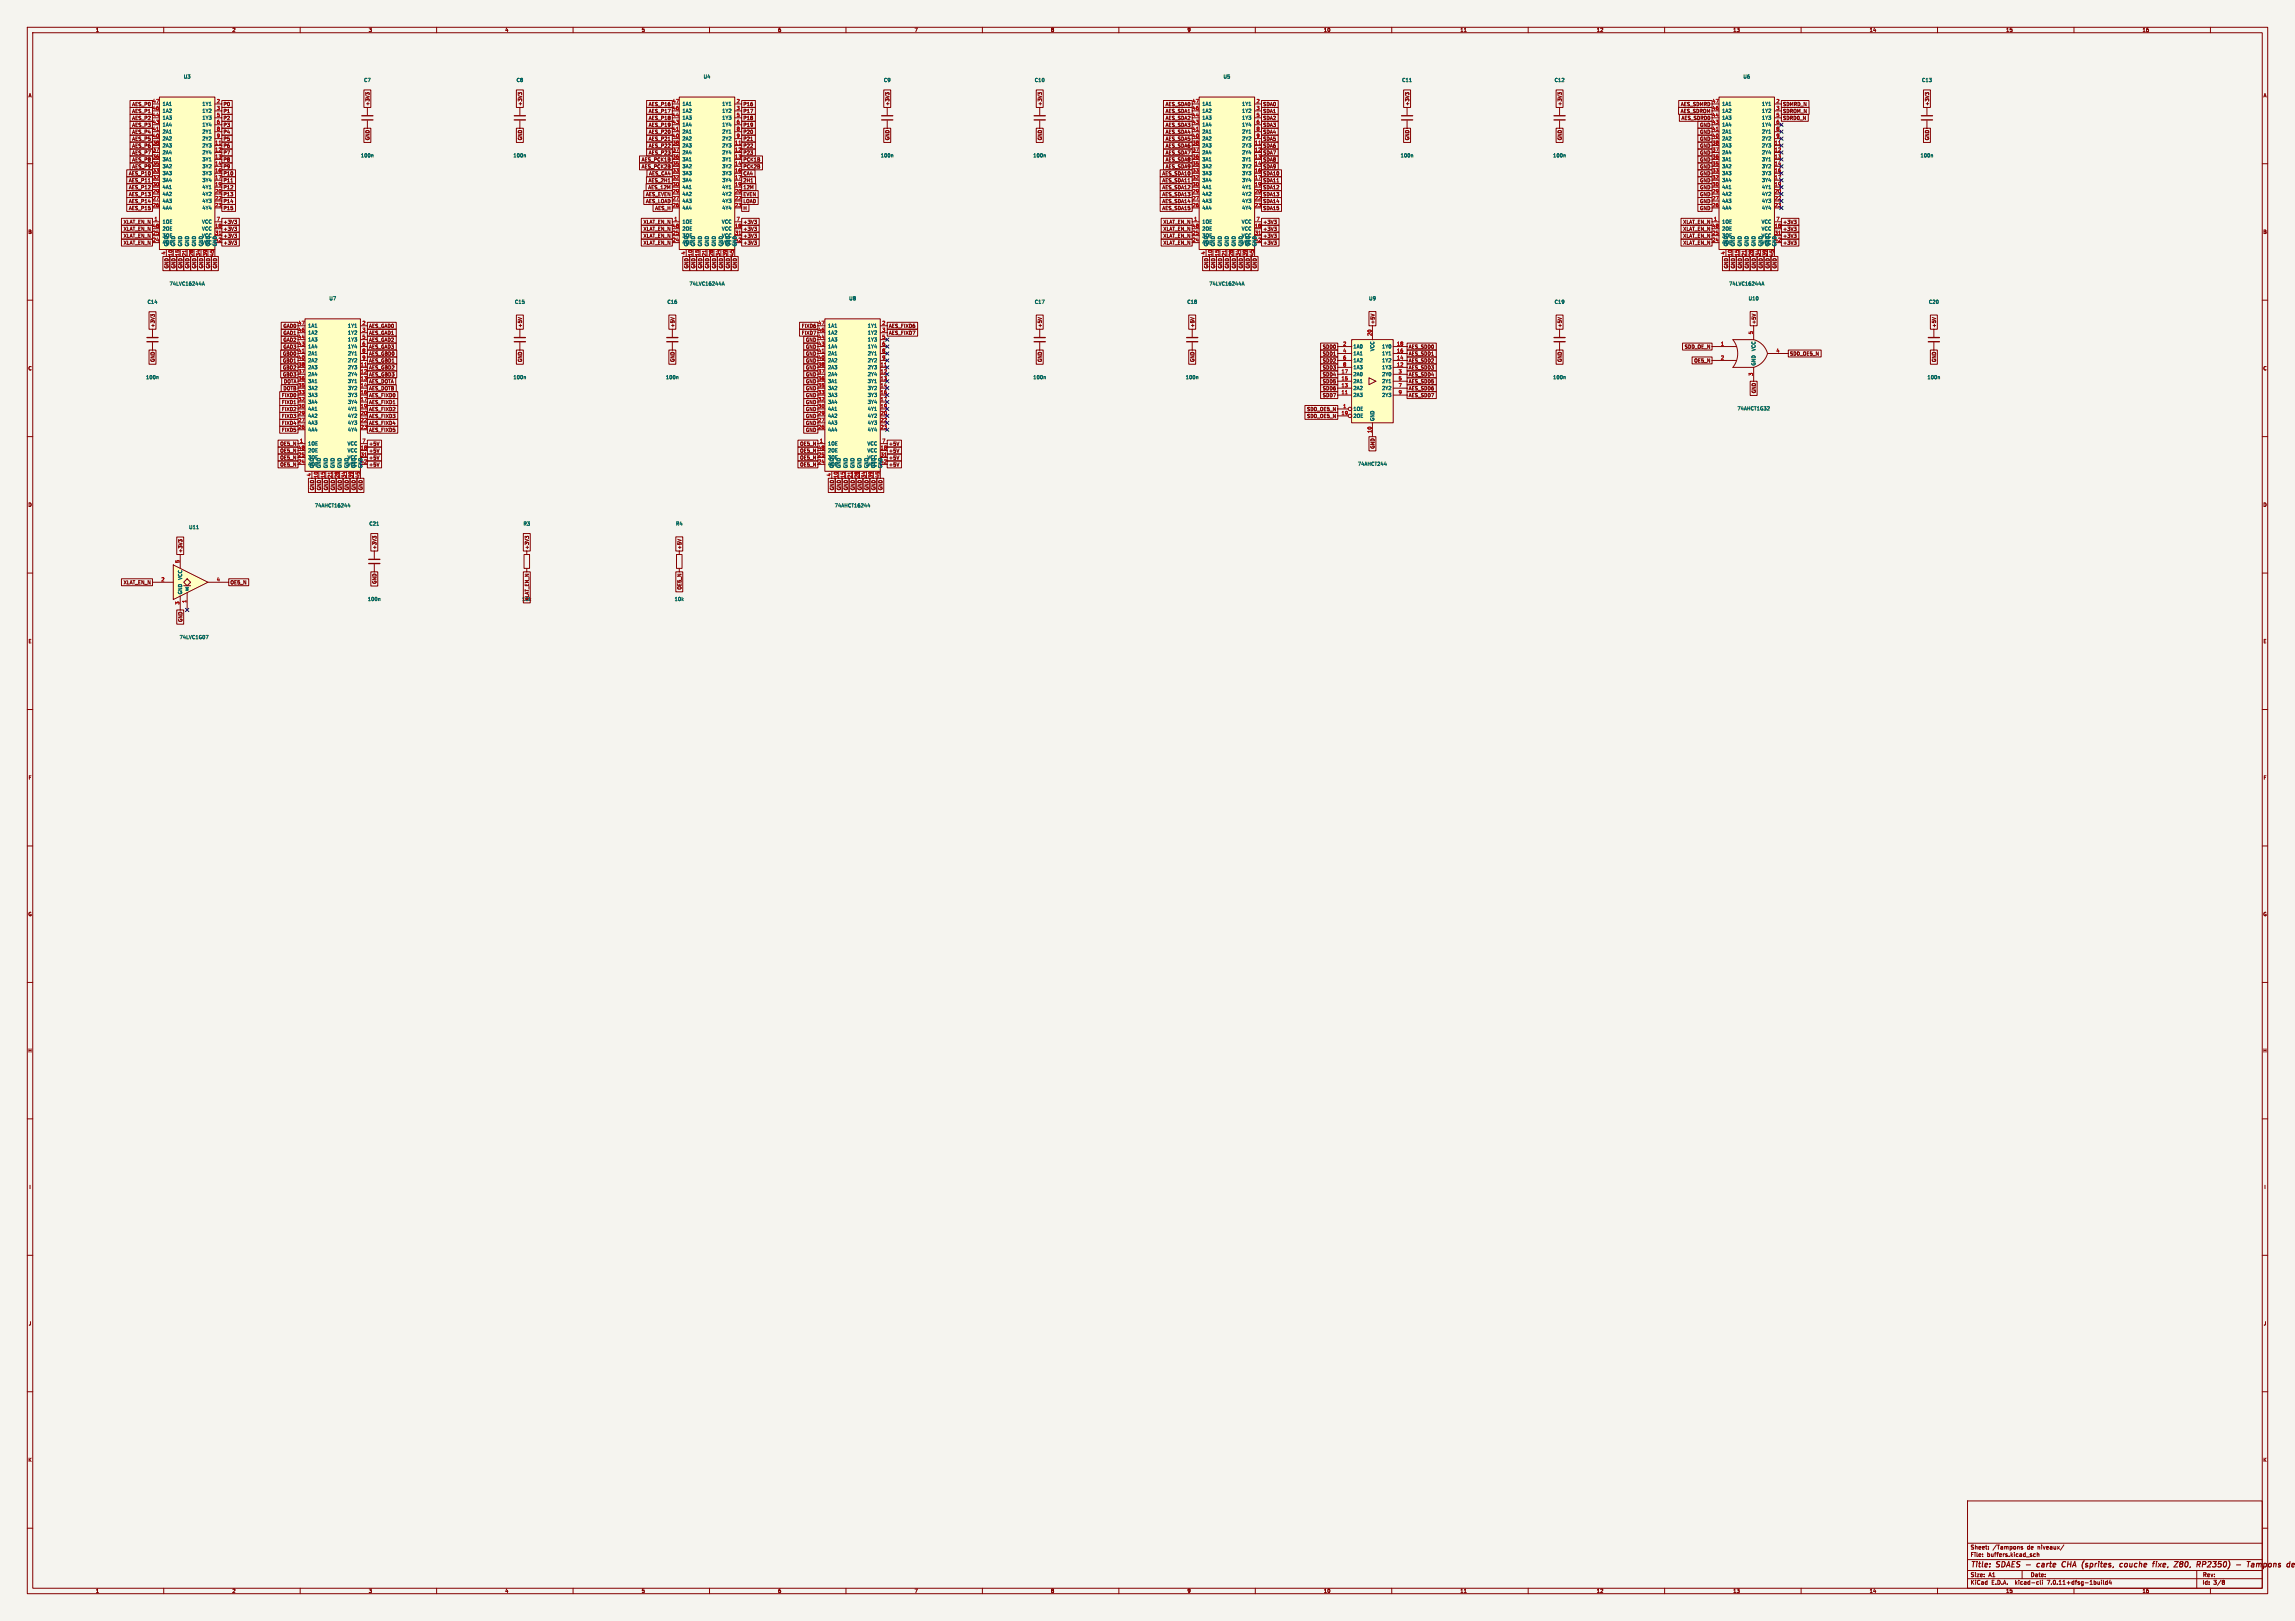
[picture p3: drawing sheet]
<svg xmlns="http://www.w3.org/2000/svg" width="841mm" height="594mm" viewBox="0 0 841 594" stroke-linecap="round" stroke-linejoin="round" font-family="sans-serif">
<defs><g id="words">
<g font-size="2.8" fill="#840000">
<text x="722" y="574.9">Title:</text>
<text x="731.7" y="574.9">SDAES -</text>
<text x="748.1" y="574.9">carte</text>
<text x="758.1" y="574.9">CHA</text>
<text x="766.2" y="574.9">(sprites,</text>
<text x="780.9" y="574.9">couche</text>
<text x="793.8" y="574.9">fixe,</text>
<text x="802.5" y="574.9">Z80,</text>
<text x="811.5" y="574.9">RP2350)</text>
<text x="826.8" y="574.9">-</text>
<text x="831.6" y="574.9">Tampon</text>
</g>
<g font-size="2.1" fill="#840000">
<text x="722" y="568">Sheet:</text>
<text x="730.2" y="568">/Tampons</text>
<text x="742.9" y="568">de</text>
<text x="746.8" y="568">niveaux/</text>
<text x="722" y="570.7">File:</text>
<text x="728.1" y="570.7">buffers.kicad_sch</text>
<text x="722" y="580.9">KiCad</text>
<text x="722" y="578.1">Size:</text>
<text x="728.7" y="578.1">A1</text>
<text x="729.7" y="580.9">E.D.A.</text>
<text x="738.6" y="580.9">kicad-cli</text>
<text x="744" y="578.1">Date:</text>
<text x="750.5" y="580.9">7.0.11+dfsg-1build4</text>
<text x="807" y="578.3">Rev:</text>
<text x="807" y="580.9">Id:</text>
<text x="811.1" y="580.9">3/8</text>
</g>
<g font-size="1.8" fill="#840000">
<text x="35" y="11.9">1</text>
<text x="85" y="11.9">2</text>
<text x="135" y="11.9">3</text>
<text x="185" y="11.9">4</text>
<text x="235" y="11.9">5</text>
<text x="285" y="11.9">6</text>
<text x="335" y="11.9">7</text>
<text x="385" y="11.9">8</text>
<text x="435" y="11.9">9</text>
<text x="485" y="11.9">10</text>
<text x="535" y="11.9">11</text>
<text x="585" y="11.9">12</text>
<text x="635" y="11.9">13</text>
<text x="685" y="11.9">14</text>
<text x="735" y="11.9">15</text>
<text x="785" y="11.9">16</text>
<text x="10.3" y="35.9">A</text>
<text x="829.3" y="35.9">A</text>
<text x="48.3" y="39.1">AES_P0</text>
<text x="48.3" y="41.6">AES_P1</text>
<text x="81.8" y="41.6">P1</text>
<text x="81.8" y="39.1">P0</text>
<text x="135.6" y="38.9" transform="rotate(-90 135.6 38.9)">+3V3</text>
<text x="191.5" y="38.9" transform="rotate(-90 191.5 38.9)">+3V3</text>
<text x="237.6" y="41.6">AES_P17</text>
<text x="237.6" y="39.1">AES_P16</text>
<text x="272.3" y="41.6">P17</text>
<text x="272.3" y="39.1">P16</text>
<text x="326.1" y="38.9" transform="rotate(-90 326.1 38.9)">+3V3</text>
<text x="382" y="38.9" transform="rotate(-90 382 38.9)">+3V3</text>
<text x="427" y="39.1">AES_SDA0</text>
<text x="427" y="41.6">AES_SDA1</text>
<text x="462.8" y="41.6">SDA1</text>
<text x="462.8" y="39.1">SDA0</text>
<text x="516.6" y="38.9" transform="rotate(-90 516.6 38.9)">+3V3</text>
<text x="572.5" y="38.9" transform="rotate(-90 572.5 38.9)">+3V3</text>
<text x="615.8" y="41.6">AES_SDROM</text>
<text x="615.8" y="39.1">AES_SDMRD</text>
<text x="653.3" y="41.6">SDROM_N</text>
<text x="653.3" y="39.1">SDMRD_N</text>
<text x="707.1" y="38.9" transform="rotate(-90 707.1 38.9)">+3V3</text>
<text x="48.3" y="46.7">AES_P3</text>
<text x="48.3" y="44.1">AES_P2</text>
<text x="81.8" y="44.1">P2</text>
<text x="81.8" y="46.7">P3</text>
<text x="237.6" y="46.7">AES_P19</text>
<text x="237.6" y="44.1">AES_P18</text>
<text x="272.3" y="46.7">P19</text>
<text x="272.3" y="44.1">P18</text>
<text x="427" y="46.7">AES_SDA3</text>
<text x="427" y="44.1">AES_SDA2</text>
<text x="462.8" y="46.7">SDA3</text>
<text x="462.8" y="44.1">SDA2</text>
<text x="616.1" y="44.1">AES_SDRD0</text>
<text x="622.8" y="46.7">GND</text>
<text x="653.3" y="44.1">SDRD0_N</text>
<text x="48.3" y="51.8">AES_P5</text>
<text x="48.3" y="49.2">AES_P4</text>
<text x="81.8" y="51.8">P5</text>
<text x="81.8" y="49.2">P4</text>
<text x="135.6" y="51.5" transform="rotate(-90 135.6 51.5)">GND</text>
<text x="191.5" y="51.5" transform="rotate(-90 191.5 51.5)">GND</text>
<text x="237.6" y="51.8">AES_P21</text>
<text x="237.6" y="49.2">AES_P20</text>
<text x="272.3" y="51.8">P21</text>
<text x="272.3" y="49.2">P20</text>
<text x="326.1" y="51.5" transform="rotate(-90 326.1 51.5)">GND</text>
<text x="382" y="51.5" transform="rotate(-90 382 51.5)">GND</text>
<text x="427" y="51.8">AES_SDA5</text>
<text x="427" y="49.2">AES_SDA4</text>
<text x="462.8" y="51.8">SDA5</text>
<text x="462.8" y="49.2">SDA4</text>
<text x="516.6" y="51.5" transform="rotate(-90 516.6 51.5)">GND</text>
<text x="572.5" y="51.5" transform="rotate(-90 572.5 51.5)">GND</text>
<text x="622.8" y="51.8">GND</text>
<text x="622.8" y="49.2">GND</text>
<text x="707.1" y="51.5" transform="rotate(-90 707.1 51.5)">GND</text>
<text x="48.3" y="56.8">AES_P7</text>
<text x="48.3" y="54.3">AES_P6</text>
<text x="48.3" y="59.4">AES_P8</text>
<text x="81.8" y="59.4">P8</text>
<text x="81.8" y="56.8">P7</text>
<text x="81.8" y="54.3">P6</text>
<text x="235" y="59.4">AES_PCK1B</text>
<text x="237.6" y="56.8">AES_P23</text>
<text x="237.6" y="54.3">AES_P22</text>
<text x="272.3" y="59.4">PCK1B</text>
<text x="272.3" y="56.8">P23</text>
<text x="272.3" y="54.3">P22</text>
<text x="427" y="59.4">AES_SDA8</text>
<text x="427" y="56.8">AES_SDA7</text>
<text x="427" y="54.3">AES_SDA6</text>
<text x="462.8" y="59.4">SDA8</text>
<text x="462.8" y="56.8">SDA7</text>
<text x="462.8" y="54.3">SDA6</text>
<text x="622.8" y="59.4">GND</text>
<text x="622.8" y="56.8">GND</text>
<text x="622.8" y="54.3">GND</text>
<text x="47.1" y="64.5">AES_P10</text>
<text x="48.3" y="61.9">AES_P9</text>
<text x="81.8" y="64.5">P10</text>
<text x="81.8" y="61.9">P9</text>
<text x="235" y="61.9">AES_PCK2B</text>
<text x="237.7" y="64.5">AES_CA4</text>
<text x="272.3" y="61.9">PCK2B</text>
<text x="272.3" y="64.5">CA4</text>
<text x="425.8" y="64.5">AES_SDA10</text>
<text x="427" y="61.9">AES_SDA9</text>
<text x="462.8" y="61.9">SDA9</text>
<text x="462.8" y="64.5">SDA10</text>
<text x="622.8" y="64.5">GND</text>
<text x="622.8" y="61.9">GND</text>
<text x="47.1" y="67">AES_P11</text>
<text x="47.1" y="69.5">AES_P12</text>
<text x="81.8" y="69.5">P12</text>
<text x="81.8" y="67">P11</text>
<text x="237.4" y="69.5">AES_12M</text>
<text x="237.5" y="67">AES_2H1</text>
<text x="272.3" y="69.5">12M</text>
<text x="272.3" y="67">2H1</text>
<text x="425.8" y="67">AES_SDA11</text>
<text x="425.8" y="69.5">AES_SDA12</text>
<text x="462.8" y="69.5">SDA12</text>
<text x="462.8" y="67">SDA11</text>
<text x="622.8" y="69.5">GND</text>
<text x="622.8" y="67">GND</text>
<text x="47.1" y="77.2">AES_P15</text>
<text x="47.1" y="74.6">AES_P14</text>
<text x="47.1" y="72.1">AES_P13</text>
<text x="81.8" y="74.6">P14</text>
<text x="81.8" y="77.2">P15</text>
<text x="81.8" y="72.1">P13</text>
<text x="236.6" y="74.6">AES_LOAD</text>
<text x="236.6" y="72.1">AES_EVEN</text>
<text x="240" y="77.2">AES_H</text>
<text x="272.3" y="74.6">LOAD</text>
<text x="272.3" y="72.1">EVEN</text>
<text x="272.3" y="77.2">H</text>
<text x="425.8" y="77.2">AES_SDA15</text>
<text x="425.8" y="72.1">AES_SDA13</text>
<text x="425.8" y="74.6">AES_SDA14</text>
<text x="462.8" y="77.2">SDA15</text>
<text x="462.8" y="74.6">SDA14</text>
<text x="462.8" y="72.1">SDA13</text>
<text x="622.8" y="74.6">GND</text>
<text x="622.8" y="77.2">GND</text>
<text x="622.8" y="72.1">GND</text>
<text x="45.2" y="82.2">XLAT_EN_N</text>
<text x="81.8" y="82.2">+3V3</text>
<text x="235.7" y="82.2">XLAT_EN_N</text>
<text x="272.3" y="82.2">+3V3</text>
<text x="426.2" y="82.2">XLAT_EN_N</text>
<text x="462.8" y="82.2">+3V3</text>
<text x="616.7" y="82.2">XLAT_EN_N</text>
<text x="653.3" y="82.2">+3V3</text>
<text x="10.3" y="85.9">B</text>
<text x="45.2" y="89.9">XLAT_EN_N</text>
<text x="45.2" y="87.3">XLAT_EN_N</text>
<text x="45.2" y="84.8">XLAT_EN_N</text>
<text x="81.8" y="89.9">+3V3</text>
<text x="81.8" y="87.3">+3V3</text>
<text x="81.8" y="84.8">+3V3</text>
<text x="235.7" y="89.9">XLAT_EN_N</text>
<text x="235.7" y="87.3">XLAT_EN_N</text>
<text x="235.7" y="84.8">XLAT_EN_N</text>
<text x="272.3" y="87.3">+3V3</text>
<text x="272.3" y="89.9">+3V3</text>
<text x="272.3" y="84.8">+3V3</text>
<text x="426.2" y="84.8">XLAT_EN_N</text>
<text x="426.2" y="87.3">XLAT_EN_N</text>
<text x="426.2" y="89.9">XLAT_EN_N</text>
<text x="462.8" y="89.9">+3V3</text>
<text x="462.8" y="87.3">+3V3</text>
<text x="462.8" y="84.8">+3V3</text>
<text x="616.7" y="89.9">XLAT_EN_N</text>
<text x="616.7" y="87.3">XLAT_EN_N</text>
<text x="616.7" y="84.8">XLAT_EN_N</text>
<text x="653.3" y="89.9">+3V3</text>
<text x="653.3" y="87.3">+3V3</text>
<text x="653.3" y="84.8">+3V3</text>
<text x="829.2" y="85.9">B</text>
<text x="61.9" y="98.5" transform="rotate(-90 61.9 98.5)">GND</text>
<text x="64.5" y="98.5" transform="rotate(-90 64.5 98.5)">GND</text>
<text x="67" y="98.5" transform="rotate(-90 67 98.5)">GND</text>
<text x="69.5" y="98.5" transform="rotate(-90 69.5 98.5)">GND</text>
<text x="72.1" y="98.5" transform="rotate(-90 72.1 98.5)">GND</text>
<text x="74.6" y="98.5" transform="rotate(-90 74.6 98.5)">GND</text>
<text x="77.2" y="98.5" transform="rotate(-90 77.2 98.5)">GND</text>
<text x="79.7" y="98.5" transform="rotate(-90 79.7 98.5)">GND</text>
<text x="252.4" y="98.5" transform="rotate(-90 252.4 98.5)">GND</text>
<text x="255" y="98.5" transform="rotate(-90 255 98.5)">GND</text>
<text x="257.5" y="98.5" transform="rotate(-90 257.5 98.5)">GND</text>
<text x="260" y="98.5" transform="rotate(-90 260 98.5)">GND</text>
<text x="262.6" y="98.5" transform="rotate(-90 262.6 98.5)">GND</text>
<text x="265.1" y="98.5" transform="rotate(-90 265.1 98.5)">GND</text>
<text x="267.7" y="98.5" transform="rotate(-90 267.7 98.5)">GND</text>
<text x="270.2" y="98.5" transform="rotate(-90 270.2 98.5)">GND</text>
<text x="442.9" y="98.5" transform="rotate(-90 442.9 98.5)">GND</text>
<text x="445.5" y="98.5" transform="rotate(-90 445.5 98.5)">GND</text>
<text x="448" y="98.5" transform="rotate(-90 448 98.5)">GND</text>
<text x="450.5" y="98.5" transform="rotate(-90 450.5 98.5)">GND</text>
<text x="453.1" y="98.5" transform="rotate(-90 453.1 98.5)">GND</text>
<text x="455.6" y="98.5" transform="rotate(-90 455.6 98.5)">GND</text>
<text x="458.2" y="98.5" transform="rotate(-90 458.2 98.5)">GND</text>
<text x="460.7" y="98.5" transform="rotate(-90 460.7 98.5)">GND</text>
<text x="633.4" y="98.5" transform="rotate(-90 633.4 98.5)">GND</text>
<text x="636" y="98.5" transform="rotate(-90 636 98.5)">GND</text>
<text x="638.5" y="98.5" transform="rotate(-90 638.5 98.5)">GND</text>
<text x="641" y="98.5" transform="rotate(-90 641 98.5)">GND</text>
<text x="643.6" y="98.5" transform="rotate(-90 643.6 98.5)">GND</text>
<text x="646.1" y="98.5" transform="rotate(-90 646.1 98.5)">GND</text>
<text x="648.7" y="98.5" transform="rotate(-90 648.7 98.5)">GND</text>
<text x="651.2" y="98.5" transform="rotate(-90 651.2 98.5)">GND</text>
<text x="503.9" y="118.9" transform="rotate(-90 503.9 118.9)">+5V</text>
<text x="643.6" y="118.9" transform="rotate(-90 643.6 118.9)">+5V</text>
<text x="56.8" y="120.2" transform="rotate(-90 56.8 120.2)">+3V3</text>
<text x="103.7" y="122.9">GAD1</text>
<text x="103.7" y="120.3">GAD0</text>
<text x="103.7" y="125.4">GAD2</text>
<text x="135.1" y="120.3">AES_GAD0</text>
<text x="135.1" y="125.4">AES_GAD2</text>
<text x="135.1" y="122.9">AES_GAD1</text>
<text x="191.5" y="120.2" transform="rotate(-90 191.5 120.2)">+5V</text>
<text x="247.3" y="120.2" transform="rotate(-90 247.3 120.2)">+5V</text>
<text x="293.7" y="120.3">FIXD6</text>
<text x="293.7" y="122.9">FIXD7</text>
<text x="295.2" y="125.4">GND</text>
<text x="325.6" y="122.9">AES_FIXD7</text>
<text x="325.6" y="120.3">AES_FIXD6</text>
<text x="382" y="120.2" transform="rotate(-90 382 120.2)">+5V</text>
<text x="437.8" y="120.2" transform="rotate(-90 437.8 120.2)">+5V</text>
<text x="572.5" y="120.2" transform="rotate(-90 572.5 120.2)">+5V</text>
<text x="709.6" y="120.2" transform="rotate(-90 709.6 120.2)">+5V</text>
<text x="103.5" y="130.5">GBD0</text>
<text x="103.7" y="128">GAD3</text>
<text x="135.1" y="128">AES_GAD3</text>
<text x="135.1" y="130.5">AES_GBD0</text>
<text x="295.2" y="130.5">GND</text>
<text x="295.2" y="128">GND</text>
<text x="484.6" y="130.5">SDD1</text>
<text x="484.6" y="128">SDD0</text>
<text x="516.1" y="130.5">AES_SDD1</text>
<text x="516.1" y="128">AES_SDD0</text>
<text x="617.2" y="128">SDD_OE_N</text>
<text x="655.8" y="130.5">SDD_OE5_N</text>
<text x="10.3" y="135.9">C</text>
<text x="56.8" y="132.8" transform="rotate(-90 56.8 132.8)">GND</text>
<text x="103.5" y="135.6">GBD2</text>
<text x="103.5" y="133">GBD1</text>
<text x="135.1" y="133">AES_GBD1</text>
<text x="135.1" y="135.6">AES_GBD2</text>
<text x="191.5" y="132.8" transform="rotate(-90 191.5 132.8)">GND</text>
<text x="247.3" y="132.8" transform="rotate(-90 247.3 132.8)">GND</text>
<text x="295.2" y="135.6">GND</text>
<text x="295.2" y="133">GND</text>
<text x="382" y="132.8" transform="rotate(-90 382 132.8)">GND</text>
<text x="437.8" y="132.8" transform="rotate(-90 437.8 132.8)">GND</text>
<text x="484.6" y="133">SDD2</text>
<text x="484.6" y="135.6">SDD3</text>
<text x="516.1" y="133">AES_SDD2</text>
<text x="516.1" y="135.6">AES_SDD3</text>
<text x="572.5" y="132.8" transform="rotate(-90 572.5 132.8)">GND</text>
<text x="620.7" y="133">OE5_N</text>
<text x="709.6" y="132.8" transform="rotate(-90 709.6 132.8)">GND</text>
<text x="829.2" y="135.9">C</text>
<text x="103.5" y="138.1">GBD3</text>
<text x="103.7" y="143.2">DOTB</text>
<text x="103.9" y="140.7">DOTA</text>
<text x="135.1" y="143.2">AES_DOTB</text>
<text x="135.1" y="140.7">AES_DOTA</text>
<text x="135.1" y="138.1">AES_GBD3</text>
<text x="295.2" y="143.2">GND</text>
<text x="295.2" y="140.7">GND</text>
<text x="295.2" y="138.1">GND</text>
<text x="484.6" y="138.1">SDD4</text>
<text x="484.6" y="140.7">SDD5</text>
<text x="484.6" y="143.2">SDD6</text>
<text x="516.1" y="143.2">AES_SDD6</text>
<text x="516.1" y="140.7">AES_SDD5</text>
<text x="516.1" y="138.1">AES_SDD4</text>
<text x="103.2" y="148.3">FIXD1</text>
<text x="103.2" y="145.7">FIXD0</text>
<text x="135.1" y="148.3">AES_FIXD1</text>
<text x="135.1" y="145.7">AES_FIXD0</text>
<text x="295.2" y="148.3">GND</text>
<text x="295.2" y="145.7">GND</text>
<text x="484.6" y="145.7">SDD7</text>
<text x="516.1" y="145.7">AES_SDD7</text>
<text x="643.6" y="144.2" transform="rotate(-90 643.6 144.2)">GND</text>
<text x="103.2" y="155.9">FIXD4</text>
<text x="103.2" y="153.4">FIXD3</text>
<text x="103.2" y="150.8">FIXD2</text>
<text x="135.1" y="155.9">AES_FIXD4</text>
<text x="135.1" y="153.4">AES_FIXD3</text>
<text x="135.1" y="150.8">AES_FIXD2</text>
<text x="295.2" y="155.9">GND</text>
<text x="295.2" y="153.4">GND</text>
<text x="295.2" y="150.8">GND</text>
<text x="478.8" y="153.4">SDD_OE5_N</text>
<text x="478.8" y="150.8">SDD_OE5_N</text>
<text x="103.2" y="158.4">FIXD5</text>
<text x="135.1" y="158.4">AES_FIXD5</text>
<text x="295.2" y="158.4">GND</text>
<text x="102.6" y="166.1">OE5_N</text>
<text x="102.6" y="163.5">OE5_N</text>
<text x="135.1" y="166.1">+5V</text>
<text x="135.1" y="163.5">+5V</text>
<text x="293.1" y="163.5">OE5_N</text>
<text x="293.1" y="166.1">OE5_N</text>
<text x="325.6" y="166.1">+5V</text>
<text x="325.6" y="163.5">+5V</text>
<text x="503.9" y="164.6" transform="rotate(-90 503.9 164.6)">GND</text>
<text x="102.6" y="171.1">OE5_N</text>
<text x="102.6" y="168.6">OE5_N</text>
<text x="135.1" y="168.6">+5V</text>
<text x="135.1" y="171.1">+5V</text>
<text x="293.1" y="168.6">OE5_N</text>
<text x="293.1" y="171.1">OE5_N</text>
<text x="325.6" y="171.1">+5V</text>
<text x="325.6" y="168.6">+5V</text>
<text x="115.3" y="179.8" transform="rotate(-90 115.3 179.8)">GND</text>
<text x="117.8" y="179.8" transform="rotate(-90 117.8 179.8)">GND</text>
<text x="120.3" y="179.8" transform="rotate(-90 120.3 179.8)">GND</text>
<text x="122.9" y="179.8" transform="rotate(-90 122.9 179.8)">GND</text>
<text x="125.4" y="179.8" transform="rotate(-90 125.4 179.8)">GND</text>
<text x="128" y="179.8" transform="rotate(-90 128 179.8)">GND</text>
<text x="130.5" y="179.8" transform="rotate(-90 130.5 179.8)">GND</text>
<text x="133" y="179.8" transform="rotate(-90 133 179.8)">GND</text>
<text x="305.8" y="179.8" transform="rotate(-90 305.8 179.8)">GND</text>
<text x="308.3" y="179.8" transform="rotate(-90 308.3 179.8)">GND</text>
<text x="310.8" y="179.8" transform="rotate(-90 310.8 179.8)">GND</text>
<text x="313.4" y="179.8" transform="rotate(-90 313.4 179.8)">GND</text>
<text x="315.9" y="179.8" transform="rotate(-90 315.9 179.8)">GND</text>
<text x="318.5" y="179.8" transform="rotate(-90 318.5 179.8)">GND</text>
<text x="321" y="179.8" transform="rotate(-90 321 179.8)">GND</text>
<text x="323.5" y="179.8" transform="rotate(-90 323.5 179.8)">GND</text>
<text x="10.3" y="185.9">D</text>
<text x="829.2" y="185.9">D</text>
<text x="67" y="202.7" transform="rotate(-90 67 202.7)">+3V3</text>
<text x="138.1" y="201.5" transform="rotate(-90 138.1 201.5)">+3V3</text>
<text x="194" y="201.5" transform="rotate(-90 194 201.5)">+3V3</text>
<text x="249.9" y="201.5" transform="rotate(-90 249.9 201.5)">+5V</text>
<text x="45.2" y="214.3">XLAT_EN_N</text>
<text x="84.3" y="214.3">OE5_N</text>
<text x="138.1" y="214.1" transform="rotate(-90 138.1 214.1)">GND</text>
<text x="191.2" y="220.4">10k</text>
<text x="194" y="220.3" transform="rotate(-90 194 220.3)">XLAT_EN_N</text>
<text x="249.9" y="216.2" transform="rotate(-90 249.9 216.2)">OE5_N</text>
<text x="67" y="228.1" transform="rotate(-90 67 228.1)">GND</text>
<text x="10.3" y="235.9">E</text>
<text x="829.3" y="235.9">E</text>
<text x="10.3" y="285.9">F</text>
<text x="829.3" y="285.9">F</text>
<text x="10.3" y="335.9">G</text>
<text x="829.2" y="335.9">G</text>
<text x="10.2" y="385.9">H</text>
<text x="829.2" y="385.9">H</text>
<text x="10.6" y="435.9">I</text>
<text x="829.6" y="435.9">I</text>
<text x="10.4" y="485.9">J</text>
<text x="829.4" y="485.9">J</text>
<text x="10.3" y="535.9">K</text>
<text x="829.2" y="535.9">K</text>
<text x="35" y="583.9">1</text>
<text x="85" y="583.9">2</text>
<text x="135" y="583.9">3</text>
<text x="185" y="583.9">4</text>
<text x="235" y="583.9">5</text>
<text x="285" y="583.9">6</text>
<text x="335" y="583.9">7</text>
<text x="385" y="583.9">8</text>
<text x="435" y="583.9">9</text>
<text x="485" y="583.9">10</text>
<text x="535" y="583.9">11</text>
<text x="585" y="583.9">12</text>
<text x="635" y="583.9">13</text>
<text x="685" y="583.9">14</text>
<text x="735" y="583.9">15</text>
<text x="785" y="583.9">16</text>
</g>
<g font-size="1.8" fill="#006464">
<text x="67.2" y="29">U3</text>
<text x="257.7" y="29">U4</text>
<text x="448.2" y="29">U5</text>
<text x="638.7" y="29">U6</text>
<text x="133.3" y="30.2">C7</text>
<text x="189.2" y="30.2">C8</text>
<text x="323.8" y="30.2">C9</text>
<text x="379.1" y="30.2">C10</text>
<text x="513.7" y="30.2">C11</text>
<text x="569.6" y="30.2">C12</text>
<text x="704.2" y="30.2">C13</text>
<text x="59.4" y="41.5">1A2</text>
<text x="59.4" y="39">1A1</text>
<text x="74" y="39">1Y1</text>
<text x="74" y="41.5">1Y2</text>
<text x="249.9" y="41.5">1A2</text>
<text x="249.9" y="39">1A1</text>
<text x="264.5" y="39">1Y1</text>
<text x="264.5" y="41.5">1Y2</text>
<text x="440.4" y="41.5">1A2</text>
<text x="440.4" y="39">1A1</text>
<text x="455" y="39">1Y1</text>
<text x="455" y="41.5">1Y2</text>
<text x="630.9" y="41.5">1A2</text>
<text x="630.9" y="39">1A1</text>
<text x="645.5" y="39">1Y1</text>
<text x="645.5" y="41.5">1Y2</text>
<text x="59.4" y="46.6">1A4</text>
<text x="59.4" y="44">1A3</text>
<text x="74" y="44">1Y3</text>
<text x="74" y="46.6">1Y4</text>
<text x="249.9" y="46.6">1A4</text>
<text x="249.9" y="44">1A3</text>
<text x="264.5" y="44">1Y3</text>
<text x="264.5" y="46.6">1Y4</text>
<text x="440.4" y="46.6">1A4</text>
<text x="440.4" y="44">1A3</text>
<text x="455" y="44">1Y3</text>
<text x="455" y="46.6">1Y4</text>
<text x="630.9" y="46.6">1A4</text>
<text x="630.9" y="44">1A3</text>
<text x="645.5" y="44">1Y3</text>
<text x="645.5" y="46.6">1Y4</text>
<text x="59.4" y="51.7">2A2</text>
<text x="59.4" y="49.1">2A1</text>
<text x="74" y="49.1">2Y1</text>
<text x="74" y="51.7">2Y2</text>
<text x="249.9" y="51.7">2A2</text>
<text x="249.9" y="49.1">2A1</text>
<text x="264.5" y="49.1">2Y1</text>
<text x="264.5" y="51.7">2Y2</text>
<text x="440.4" y="51.7">2A2</text>
<text x="440.4" y="49.1">2A1</text>
<text x="455" y="49.1">2Y1</text>
<text x="455" y="51.7">2Y2</text>
<text x="630.9" y="51.7">2A2</text>
<text x="630.9" y="49.1">2A1</text>
<text x="645.5" y="49.1">2Y1</text>
<text x="645.5" y="51.7">2Y2</text>
<text x="59.4" y="59.3">3A1</text>
<text x="59.4" y="56.7">2A4</text>
<text x="59.4" y="54.2">2A3</text>
<text x="74" y="54.2">2Y3</text>
<text x="74" y="56.7">2Y4</text>
<text x="74" y="59.3">3Y1</text>
<text x="132.1" y="57.9">100n</text>
<text x="188" y="57.9">100n</text>
<text x="249.9" y="59.3">3A1</text>
<text x="249.9" y="56.7">2A4</text>
<text x="249.9" y="54.2">2A3</text>
<text x="264.5" y="54.2">2Y3</text>
<text x="264.5" y="56.7">2Y4</text>
<text x="264.5" y="59.3">3Y1</text>
<text x="322.6" y="57.9">100n</text>
<text x="378.5" y="57.9">100n</text>
<text x="440.4" y="59.3">3A1</text>
<text x="440.4" y="56.7">2A4</text>
<text x="440.4" y="54.2">2A3</text>
<text x="455" y="54.2">2Y3</text>
<text x="455" y="56.7">2Y4</text>
<text x="455" y="59.3">3Y1</text>
<text x="513.1" y="57.9">100n</text>
<text x="569" y="57.9">100n</text>
<text x="630.9" y="59.3">3A1</text>
<text x="630.9" y="56.7">2A4</text>
<text x="630.9" y="54.2">2A3</text>
<text x="645.5" y="54.2">2Y3</text>
<text x="645.5" y="56.7">2Y4</text>
<text x="645.5" y="59.3">3Y1</text>
<text x="703.6" y="57.9">100n</text>
<text x="59.4" y="64.4">3A3</text>
<text x="59.4" y="61.8">3A2</text>
<text x="74" y="61.8">3Y2</text>
<text x="74" y="64.4">3Y3</text>
<text x="249.9" y="64.4">3A3</text>
<text x="249.9" y="61.8">3A2</text>
<text x="264.5" y="61.8">3Y2</text>
<text x="264.5" y="64.4">3Y3</text>
<text x="440.4" y="64.4">3A3</text>
<text x="440.4" y="61.8">3A2</text>
<text x="455" y="61.8">3Y2</text>
<text x="455" y="64.4">3Y3</text>
<text x="630.9" y="64.4">3A3</text>
<text x="630.9" y="61.8">3A2</text>
<text x="645.5" y="61.8">3Y2</text>
<text x="645.5" y="64.4">3Y3</text>
<text x="59.4" y="72">4A2</text>
<text x="59.4" y="69.4">4A1</text>
<text x="59.4" y="66.9">3A4</text>
<text x="74" y="66.9">3Y4</text>
<text x="74" y="69.4">4Y1</text>
<text x="74" y="72">4Y2</text>
<text x="249.9" y="72">4A2</text>
<text x="249.9" y="69.4">4A1</text>
<text x="249.9" y="66.9">3A4</text>
<text x="264.5" y="66.9">3Y4</text>
<text x="264.5" y="69.4">4Y1</text>
<text x="264.5" y="72">4Y2</text>
<text x="440.4" y="72">4A2</text>
<text x="440.4" y="69.4">4A1</text>
<text x="440.4" y="66.9">3A4</text>
<text x="455" y="66.9">3Y4</text>
<text x="455" y="69.4">4Y1</text>
<text x="455" y="72">4Y2</text>
<text x="630.9" y="72">4A2</text>
<text x="630.9" y="69.4">4A1</text>
<text x="630.9" y="66.9">3A4</text>
<text x="645.5" y="66.9">3Y4</text>
<text x="645.5" y="69.4">4Y1</text>
<text x="645.5" y="72">4Y2</text>
<text x="59.4" y="77.1">4A4</text>
<text x="59.4" y="74.5">4A3</text>
<text x="74" y="74.5">4Y3</text>
<text x="74" y="77.1">4Y4</text>
<text x="249.9" y="77.1">4A4</text>
<text x="249.9" y="74.5">4A3</text>
<text x="264.5" y="74.5">4Y3</text>
<text x="264.5" y="77.1">4Y4</text>
<text x="440.4" y="77.1">4A4</text>
<text x="440.4" y="74.5">4A3</text>
<text x="455" y="74.5">4Y3</text>
<text x="455" y="77.1">4Y4</text>
<text x="630.9" y="77.1">4A4</text>
<text x="630.9" y="74.5">4A3</text>
<text x="645.5" y="74.5">4Y3</text>
<text x="645.5" y="77.1">4Y4</text>
<text x="59.4" y="82.1">1OE</text>
<text x="73.9" y="82.1">VCC</text>
<text x="249.9" y="82.1">1OE</text>
<text x="264.4" y="82.1">VCC</text>
<text x="440.4" y="82.1">1OE</text>
<text x="454.9" y="82.1">VCC</text>
<text x="630.9" y="82.1">1OE</text>
<text x="645.4" y="82.1">VCC</text>
<text x="59.4" y="89.8">4OE</text>
<text x="59.4" y="87.2">3OE</text>
<text x="59.4" y="84.7">2OE</text>
<text x="73.9" y="84.7">VCC</text>
<text x="73.9" y="87.2">VCC</text>
<text x="73.9" y="89.8">VCC</text>
<text x="78.7" y="86.1">31</text>
<text x="78.7" y="88.6">42</text>
<text x="249.9" y="89.8">4OE</text>
<text x="249.9" y="87.2">3OE</text>
<text x="249.9" y="84.7">2OE</text>
<text x="264.4" y="84.7">VCC</text>
<text x="264.4" y="87.2">VCC</text>
<text x="264.4" y="89.8">VCC</text>
<text x="269.2" y="86.1">31</text>
<text x="269.2" y="88.6">42</text>
<text x="440.4" y="89.8">4OE</text>
<text x="440.4" y="87.2">3OE</text>
<text x="440.4" y="84.7">2OE</text>
<text x="454.9" y="84.7">VCC</text>
<text x="454.9" y="87.2">VCC</text>
<text x="454.9" y="89.8">VCC</text>
<text x="459.7" y="86.1">31</text>
<text x="459.7" y="88.6">42</text>
<text x="630.9" y="89.8">4OE</text>
<text x="630.9" y="87.2">3OE</text>
<text x="630.9" y="84.7">2OE</text>
<text x="645.4" y="84.7">VCC</text>
<text x="645.4" y="87.2">VCC</text>
<text x="645.4" y="89.8">VCC</text>
<text x="650.2" y="86.1">31</text>
<text x="650.2" y="88.6">42</text>
<text x="64.4" y="90.4" transform="rotate(-90 64.4 90.4)">GND</text>
<text x="66.9" y="90.4" transform="rotate(-90 66.9 90.4)">GND</text>
<text x="69.4" y="90.4" transform="rotate(-90 69.4 90.4)">GND</text>
<text x="72" y="90.4" transform="rotate(-90 72 90.4)">GND</text>
<text x="74.5" y="90.4" transform="rotate(-90 74.5 90.4)">GND</text>
<text x="79.6" y="90.4" transform="rotate(-90 79.6 90.4)">GND</text>
<text x="254.9" y="90.4" transform="rotate(-90 254.9 90.4)">GND</text>
<text x="257.4" y="90.4" transform="rotate(-90 257.4 90.4)">GND</text>
<text x="259.9" y="90.4" transform="rotate(-90 259.9 90.4)">GND</text>
<text x="262.5" y="90.4" transform="rotate(-90 262.5 90.4)">GND</text>
<text x="265" y="90.4" transform="rotate(-90 265 90.4)">GND</text>
<text x="270.1" y="90.4" transform="rotate(-90 270.1 90.4)">GND</text>
<text x="445.4" y="90.4" transform="rotate(-90 445.4 90.4)">GND</text>
<text x="447.9" y="90.4" transform="rotate(-90 447.9 90.4)">GND</text>
<text x="450.4" y="90.4" transform="rotate(-90 450.4 90.4)">GND</text>
<text x="453" y="90.4" transform="rotate(-90 453 90.4)">GND</text>
<text x="455.5" y="90.4" transform="rotate(-90 455.5 90.4)">GND</text>
<text x="460.6" y="90.4" transform="rotate(-90 460.6 90.4)">GND</text>
<text x="635.9" y="90.4" transform="rotate(-90 635.9 90.4)">GND</text>
<text x="638.4" y="90.4" transform="rotate(-90 638.4 90.4)">GND</text>
<text x="640.9" y="90.4" transform="rotate(-90 640.9 90.4)">GND</text>
<text x="643.5" y="90.4" transform="rotate(-90 643.5 90.4)">GND</text>
<text x="646" y="90.4" transform="rotate(-90 646 90.4)">GND</text>
<text x="651.1" y="90.4" transform="rotate(-90 651.1 90.4)">GND</text>
<text x="62" y="104.8">74LVC16244A</text>
<text x="252.5" y="104.8">74LVC16244A</text>
<text x="443" y="104.8">74LVC16244A</text>
<text x="633.5" y="104.8">74LVC16244A</text>
<text x="53.9" y="111.5">C14</text>
<text x="120.5" y="110.2">U7</text>
<text x="188.6" y="111.5">C15</text>
<text x="244.4" y="111.5">C16</text>
<text x="311" y="110.2">U8</text>
<text x="379.1" y="111.5">C17</text>
<text x="434.9" y="111.5">C18</text>
<text x="501.5" y="110.2">U9</text>
<text x="569.6" y="111.5">C19</text>
<text x="640.6" y="110.2">U10</text>
<text x="706.7" y="111.5">C20</text>
<text x="112.8" y="125.3">1A3</text>
<text x="112.8" y="122.8">1A2</text>
<text x="112.8" y="120.2">1A1</text>
<text x="127.4" y="120.2">1Y1</text>
<text x="127.4" y="122.8">1Y2</text>
<text x="127.4" y="125.3">1Y3</text>
<text x="303.3" y="125.3">1A3</text>
<text x="303.3" y="122.8">1A2</text>
<text x="303.3" y="120.2">1A1</text>
<text x="317.9" y="120.2">1Y1</text>
<text x="317.9" y="122.8">1Y2</text>
<text x="317.9" y="125.3">1Y3</text>
<text x="112.8" y="130.4">2A1</text>
<text x="112.8" y="127.9">1A4</text>
<text x="127.4" y="127.9">1Y4</text>
<text x="127.4" y="130.4">2Y1</text>
<text x="303.3" y="130.4">2A1</text>
<text x="303.3" y="127.9">1A4</text>
<text x="317.9" y="127.9">1Y4</text>
<text x="317.9" y="130.4">2Y1</text>
<text x="495.8" y="127.9">1A0</text>
<text x="495.8" y="130.4">1A1</text>
<text x="503.8" y="128.8" transform="rotate(-90 503.8 128.8)">VCC</text>
<text x="506.3" y="130.4">1Y1</text>
<text x="506.3" y="127.9">1Y0</text>
<text x="643.5" y="128.8" transform="rotate(-90 643.5 128.8)">VCC</text>
<text x="112.8" y="135.5">2A3</text>
<text x="112.8" y="132.9">2A2</text>
<text x="127.4" y="135.5">2Y3</text>
<text x="127.4" y="132.9">2Y2</text>
<text x="303.3" y="135.5">2A3</text>
<text x="303.3" y="132.9">2A2</text>
<text x="317.9" y="135.5">2Y3</text>
<text x="317.9" y="132.9">2Y2</text>
<text x="495.8" y="132.9">1A2</text>
<text x="495.8" y="135.5">1A3</text>
<text x="506.3" y="135.5">1Y3</text>
<text x="506.3" y="132.9">1Y2</text>
<text x="643.5" y="134.1" transform="rotate(-90 643.5 134.1)">GND</text>
<text x="53.4" y="139.1">100n</text>
<text x="112.8" y="143.1">3A2</text>
<text x="112.8" y="140.6">3A1</text>
<text x="112.8" y="138">2A4</text>
<text x="127.4" y="138">2Y4</text>
<text x="127.4" y="140.6">3Y1</text>
<text x="127.4" y="143.1">3Y2</text>
<text x="188" y="139.1">100n</text>
<text x="243.9" y="139.1">100n</text>
<text x="303.3" y="143.1">3A2</text>
<text x="303.3" y="140.6">3A1</text>
<text x="303.3" y="138">2A4</text>
<text x="317.9" y="138">2Y4</text>
<text x="317.9" y="140.6">3Y1</text>
<text x="317.9" y="143.1">3Y2</text>
<text x="378.5" y="139.1">100n</text>
<text x="434.4" y="139.1">100n</text>
<text x="495.8" y="143.1">2A2</text>
<text x="495.8" y="140.6">2A1</text>
<text x="495.8" y="138">2A0</text>
<text x="506.3" y="138">2Y0</text>
<text x="506.3" y="140.6">2Y1</text>
<text x="506.3" y="143.1">2Y2</text>
<text x="569" y="139.1">100n</text>
<text x="706.2" y="139.1">100n</text>
<text x="112.8" y="148.2">3A4</text>
<text x="112.8" y="145.6">3A3</text>
<text x="127.4" y="145.6">3Y3</text>
<text x="127.4" y="148.2">3Y4</text>
<text x="303.3" y="148.2">3A4</text>
<text x="303.3" y="145.6">3A3</text>
<text x="317.9" y="145.6">3Y3</text>
<text x="317.9" y="148.2">3Y4</text>
<text x="495.8" y="145.6">2A3</text>
<text x="506.3" y="145.6">2Y3</text>
<text x="112.8" y="155.8">4A3</text>
<text x="112.8" y="153.3">4A2</text>
<text x="112.8" y="150.7">4A1</text>
<text x="127.4" y="150.7">4Y1</text>
<text x="127.4" y="153.3">4Y2</text>
<text x="127.4" y="155.8">4Y3</text>
<text x="303.3" y="155.8">4A3</text>
<text x="303.3" y="153.3">4A2</text>
<text x="303.3" y="150.7">4A1</text>
<text x="317.9" y="150.7">4Y1</text>
<text x="317.9" y="153.3">4Y2</text>
<text x="317.9" y="155.8">4Y3</text>
<text x="495.8" y="150.7">1OE</text>
<text x="495.8" y="153.3">2OE</text>
<text x="503.8" y="154.4" transform="rotate(-90 503.8 154.4)">GND</text>
<text x="636.5" y="150.6">74AHCT1G32</text>
<text x="112.8" y="158.3">4A4</text>
<text x="127.4" y="158.3">4Y4</text>
<text x="303.3" y="158.3">4A4</text>
<text x="317.9" y="158.3">4Y4</text>
<text x="112.8" y="163.4">1OE</text>
<text x="112.8" y="166">2OE</text>
<text x="127.2" y="166">VCC</text>
<text x="127.2" y="163.4">VCC</text>
<text x="132" y="167.4">31</text>
<text x="303.3" y="163.4">1OE</text>
<text x="303.3" y="166">2OE</text>
<text x="317.7" y="166">VCC</text>
<text x="317.7" y="163.4">VCC</text>
<text x="322.5" y="167.4">31</text>
<text x="112.8" y="171">4OE</text>
<text x="112.8" y="168.5">3OE</text>
<text x="117.7" y="171.7" transform="rotate(-90 117.7 171.7)">GND</text>
<text x="120.2" y="171.7" transform="rotate(-90 120.2 171.7)">GND</text>
<text x="122.8" y="171.7" transform="rotate(-90 122.8 171.7)">GND</text>
<text x="125.3" y="171.7" transform="rotate(-90 125.3 171.7)">GND</text>
<text x="127.2" y="168.5">VCC</text>
<text x="127.2" y="171">VCC</text>
<text x="127.9" y="171.7" transform="rotate(-90 127.9 171.7)">GND</text>
<text x="132" y="169.9">42</text>
<text x="132.9" y="171.7" transform="rotate(-90 132.9 171.7)">GND</text>
<text x="303.3" y="171">4OE</text>
<text x="303.3" y="168.5">3OE</text>
<text x="308.2" y="171.7" transform="rotate(-90 308.2 171.7)">GND</text>
<text x="310.7" y="171.7" transform="rotate(-90 310.7 171.7)">GND</text>
<text x="313.3" y="171.7" transform="rotate(-90 313.3 171.7)">GND</text>
<text x="315.8" y="171.7" transform="rotate(-90 315.8 171.7)">GND</text>
<text x="317.7" y="168.5">VCC</text>
<text x="317.7" y="171">VCC</text>
<text x="318.4" y="171.7" transform="rotate(-90 318.4 171.7)">GND</text>
<text x="322.5" y="169.9">42</text>
<text x="323.4" y="171.7" transform="rotate(-90 323.4 171.7)">GND</text>
<text x="497.5" y="170.9">74AHCT244</text>
<text x="115.3" y="186.1">74AHCT16244</text>
<text x="305.8" y="186.1">74AHCT16244</text>
<text x="69.1" y="194.1">U11</text>
<text x="135.2" y="192.8">C21</text>
<text x="191.7" y="192.8">R3</text>
<text x="247.6" y="192.8">R4</text>
<text x="66.9" y="212.6" transform="rotate(-90 66.9 212.6)">VCC</text>
<text x="66.9" y="217.9" transform="rotate(-90 66.9 217.9)">GND</text>
<text x="134.7" y="220.4">100n</text>
<text x="247.1" y="220.4">10k</text>
<text x="65.7" y="234.4">74LVC1G07</text>
</g>
<g font-size="1.8" fill="#a90000">
<text x="55.8" y="40.4">46</text>
<text x="55.8" y="37.8">47</text>
<text x="79.3" y="37.8">2</text>
<text x="79.3" y="40.4">3</text>
<text x="246.3" y="40.4">46</text>
<text x="246.3" y="37.8">47</text>
<text x="269.8" y="37.8">2</text>
<text x="269.8" y="40.4">3</text>
<text x="436.8" y="40.4">46</text>
<text x="436.8" y="37.8">47</text>
<text x="460.3" y="37.8">2</text>
<text x="460.3" y="40.4">3</text>
<text x="627.3" y="40.4">46</text>
<text x="627.3" y="37.8">47</text>
<text x="650.8" y="37.8">2</text>
<text x="650.8" y="40.4">3</text>
<text x="55.8" y="45.5">43</text>
<text x="55.8" y="42.9">44</text>
<text x="79.3" y="42.9">5</text>
<text x="79.3" y="45.5">6</text>
<text x="246.3" y="45.5">43</text>
<text x="246.3" y="42.9">44</text>
<text x="269.8" y="42.9">5</text>
<text x="269.8" y="45.5">6</text>
<text x="436.8" y="45.5">43</text>
<text x="436.8" y="42.9">44</text>
<text x="460.3" y="42.9">5</text>
<text x="460.3" y="45.5">6</text>
<text x="627.3" y="45.5">43</text>
<text x="627.3" y="42.9">44</text>
<text x="650.8" y="42.9">5</text>
<text x="650.8" y="45.5">6</text>
<text x="55.8" y="53.1">38</text>
<text x="55.8" y="50.5">40</text>
<text x="55.8" y="48">41</text>
<text x="78.7" y="53.1">11</text>
<text x="79.3" y="48">8</text>
<text x="79.3" y="50.5">9</text>
<text x="246.3" y="53.1">38</text>
<text x="246.3" y="50.5">40</text>
<text x="246.3" y="48">41</text>
<text x="269.2" y="53.1">11</text>
<text x="269.8" y="48">8</text>
<text x="269.8" y="50.5">9</text>
<text x="436.8" y="53.1">38</text>
<text x="436.8" y="50.5">40</text>
<text x="436.8" y="48">41</text>
<text x="459.7" y="53.1">11</text>
<text x="460.3" y="48">8</text>
<text x="460.3" y="50.5">9</text>
<text x="627.3" y="53.1">38</text>
<text x="627.3" y="50.5">40</text>
<text x="627.3" y="48">41</text>
<text x="650.2" y="53.1">11</text>
<text x="650.8" y="48">8</text>
<text x="650.8" y="50.5">9</text>
<text x="55.8" y="58.2">36</text>
<text x="55.8" y="55.6">37</text>
<text x="78.7" y="55.6">12</text>
<text x="78.7" y="58.2">13</text>
<text x="246.3" y="58.2">36</text>
<text x="246.3" y="55.6">37</text>
<text x="269.2" y="55.6">12</text>
<text x="269.2" y="58.2">13</text>
<text x="436.8" y="58.2">36</text>
<text x="436.8" y="55.6">37</text>
<text x="459.7" y="55.6">12</text>
<text x="459.7" y="58.2">13</text>
<text x="627.3" y="58.2">36</text>
<text x="627.3" y="55.6">37</text>
<text x="650.2" y="55.6">12</text>
<text x="650.2" y="58.2">13</text>
<text x="55.8" y="65.8">32</text>
<text x="55.8" y="63.2">33</text>
<text x="55.8" y="60.7">35</text>
<text x="78.7" y="60.7">14</text>
<text x="78.7" y="63.2">16</text>
<text x="78.7" y="65.8">17</text>
<text x="246.3" y="65.8">32</text>
<text x="246.3" y="63.2">33</text>
<text x="246.3" y="60.7">35</text>
<text x="269.2" y="60.7">14</text>
<text x="269.2" y="63.2">16</text>
<text x="269.2" y="65.8">17</text>
<text x="436.8" y="65.8">32</text>
<text x="436.8" y="63.2">33</text>
<text x="436.8" y="60.7">35</text>
<text x="459.7" y="60.7">14</text>
<text x="459.7" y="63.2">16</text>
<text x="459.7" y="65.8">17</text>
<text x="627.3" y="65.8">32</text>
<text x="627.3" y="63.2">33</text>
<text x="627.3" y="60.7">35</text>
<text x="650.2" y="60.7">14</text>
<text x="650.2" y="63.2">16</text>
<text x="650.2" y="65.8">17</text>
<text x="55.8" y="70.9">29</text>
<text x="55.8" y="68.3">30</text>
<text x="78.7" y="68.3">19</text>
<text x="78.7" y="70.9">20</text>
<text x="246.3" y="70.9">29</text>
<text x="246.3" y="68.3">30</text>
<text x="269.2" y="68.3">19</text>
<text x="269.2" y="70.9">20</text>
<text x="436.8" y="70.9">29</text>
<text x="436.8" y="68.3">30</text>
<text x="459.7" y="68.3">19</text>
<text x="459.7" y="70.9">20</text>
<text x="627.3" y="70.9">29</text>
<text x="627.3" y="68.3">30</text>
<text x="650.2" y="68.3">19</text>
<text x="650.2" y="70.9">20</text>
<text x="55.8" y="75.9">26</text>
<text x="55.8" y="73.4">27</text>
<text x="78.7" y="73.4">22</text>
<text x="78.7" y="75.9">23</text>
<text x="246.3" y="75.9">26</text>
<text x="246.3" y="73.4">27</text>
<text x="269.2" y="73.4">22</text>
<text x="269.2" y="75.9">23</text>
<text x="436.8" y="75.9">26</text>
<text x="436.8" y="73.4">27</text>
<text x="459.7" y="73.4">22</text>
<text x="459.7" y="75.9">23</text>
<text x="627.3" y="75.9">26</text>
<text x="627.3" y="73.4">27</text>
<text x="650.2" y="73.4">22</text>
<text x="650.2" y="75.9">23</text>
<text x="55.8" y="83.6">48</text>
<text x="56.4" y="81">1</text>
<text x="78.7" y="83.6">18</text>
<text x="79.3" y="81">7</text>
<text x="246.3" y="83.6">48</text>
<text x="246.9" y="81">1</text>
<text x="269.2" y="83.6">18</text>
<text x="269.8" y="81">7</text>
<text x="436.8" y="83.6">48</text>
<text x="437.4" y="81">1</text>
<text x="459.7" y="83.6">18</text>
<text x="460.3" y="81">7</text>
<text x="627.3" y="83.6">48</text>
<text x="627.9" y="81">1</text>
<text x="650.2" y="83.6">18</text>
<text x="650.8" y="81">7</text>
<text x="55.8" y="88.6">24</text>
<text x="55.8" y="86.1">25</text>
<text x="246.3" y="88.6">24</text>
<text x="246.3" y="86.1">25</text>
<text x="436.8" y="88.6">24</text>
<text x="436.8" y="86.1">25</text>
<text x="627.3" y="88.6">24</text>
<text x="627.3" y="86.1">25</text>
<text x="60.7" y="93.4" transform="rotate(-90 60.7 93.4)">4</text>
<text x="63.2" y="94" transform="rotate(-90 63.2 94)">10</text>
<text x="65.8" y="94" transform="rotate(-90 65.8 94)">15</text>
<text x="68.3" y="94" transform="rotate(-90 68.3 94)">21</text>
<text x="70.9" y="94" transform="rotate(-90 70.9 94)">28</text>
<text x="73.4" y="94" transform="rotate(-90 73.4 94)">34</text>
<text x="75.9" y="94" transform="rotate(-90 75.9 94)">39</text>
<text x="78.5" y="94" transform="rotate(-90 78.5 94)">45</text>
<text x="251.2" y="93.4" transform="rotate(-90 251.2 93.4)">4</text>
<text x="253.7" y="94" transform="rotate(-90 253.7 94)">10</text>
<text x="256.3" y="94" transform="rotate(-90 256.3 94)">15</text>
<text x="258.8" y="94" transform="rotate(-90 258.8 94)">21</text>
<text x="261.4" y="94" transform="rotate(-90 261.4 94)">28</text>
<text x="263.9" y="94" transform="rotate(-90 263.9 94)">34</text>
<text x="266.4" y="94" transform="rotate(-90 266.4 94)">39</text>
<text x="269" y="94" transform="rotate(-90 269 94)">45</text>
<text x="441.7" y="93.4" transform="rotate(-90 441.7 93.4)">4</text>
<text x="444.2" y="94" transform="rotate(-90 444.2 94)">10</text>
<text x="446.8" y="94" transform="rotate(-90 446.8 94)">15</text>
<text x="449.3" y="94" transform="rotate(-90 449.3 94)">21</text>
<text x="451.9" y="94" transform="rotate(-90 451.9 94)">28</text>
<text x="454.4" y="94" transform="rotate(-90 454.4 94)">34</text>
<text x="456.9" y="94" transform="rotate(-90 456.9 94)">39</text>
<text x="459.5" y="94" transform="rotate(-90 459.5 94)">45</text>
<text x="632.2" y="93.4" transform="rotate(-90 632.2 93.4)">4</text>
<text x="634.7" y="94" transform="rotate(-90 634.7 94)">10</text>
<text x="637.3" y="94" transform="rotate(-90 637.3 94)">15</text>
<text x="639.8" y="94" transform="rotate(-90 639.8 94)">21</text>
<text x="642.4" y="94" transform="rotate(-90 642.4 94)">28</text>
<text x="644.9" y="94" transform="rotate(-90 644.9 94)">34</text>
<text x="647.4" y="94" transform="rotate(-90 647.4 94)">39</text>
<text x="650" y="94" transform="rotate(-90 650 94)">45</text>
<text x="109.2" y="119.1">47</text>
<text x="132.6" y="119.1">2</text>
<text x="299.7" y="119.1">47</text>
<text x="323.1" y="119.1">2</text>
<text x="109.2" y="124.2">44</text>
<text x="109.2" y="121.7">46</text>
<text x="132.6" y="121.7">3</text>
<text x="132.6" y="124.2">5</text>
<text x="299.7" y="124.2">44</text>
<text x="299.7" y="121.7">46</text>
<text x="323.1" y="121.7">3</text>
<text x="323.1" y="124.2">5</text>
<text x="502.7" y="123.2" transform="rotate(-90 502.7 123.2)">20</text>
<text x="642.4" y="122.6" transform="rotate(-90 642.4 122.6)">5</text>
<text x="109.2" y="131.8">40</text>
<text x="109.2" y="129.3">41</text>
<text x="109.2" y="126.7">43</text>
<text x="132.6" y="126.7">6</text>
<text x="132.6" y="129.3">8</text>
<text x="132.6" y="131.8">9</text>
<text x="299.7" y="131.8">40</text>
<text x="299.7" y="129.3">41</text>
<text x="299.7" y="126.7">43</text>
<text x="323.1" y="126.7">6</text>
<text x="323.1" y="129.3">8</text>
<text x="323.1" y="131.8">9</text>
<text x="492.1" y="126.7">2</text>
<text x="492.1" y="129.3">4</text>
<text x="492.1" y="131.8">6</text>
<text x="511.8" y="131.8">14</text>
<text x="511.8" y="129.3">16</text>
<text x="511.8" y="126.7">18</text>
<text x="630.5" y="126.7">1</text>
<text x="630.5" y="131.8">2</text>
<text x="650.8" y="129.3">4</text>
<text x="109.2" y="136.9">37</text>
<text x="109.2" y="134.4">38</text>
<text x="132" y="134.4">11</text>
<text x="132" y="136.9">12</text>
<text x="299.7" y="136.9">37</text>
<text x="299.7" y="134.4">38</text>
<text x="322.5" y="134.4">11</text>
<text x="322.5" y="136.9">12</text>
<text x="491.4" y="136.9">17</text>
<text x="492.1" y="134.4">8</text>
<text x="511.8" y="134.4">12</text>
<text x="512.4" y="136.9">3</text>
<text x="642.4" y="137.9" transform="rotate(-90 642.4 137.9)">3</text>
<text x="109.2" y="142">35</text>
<text x="109.2" y="139.4">36</text>
<text x="132" y="139.4">13</text>
<text x="132" y="142">14</text>
<text x="299.7" y="142">35</text>
<text x="299.7" y="139.4">36</text>
<text x="322.5" y="139.4">13</text>
<text x="322.5" y="142">14</text>
<text x="491.4" y="142">13</text>
<text x="491.4" y="139.4">15</text>
<text x="512.4" y="139.4">5</text>
<text x="512.4" y="142">7</text>
<text x="109.2" y="149.6">30</text>
<text x="109.2" y="147.1">32</text>
<text x="109.2" y="144.5">33</text>
<text x="132" y="144.5">16</text>
<text x="132" y="147.1">17</text>
<text x="132" y="149.6">19</text>
<text x="299.7" y="149.6">30</text>
<text x="299.7" y="147.1">32</text>
<text x="299.7" y="144.5">33</text>
<text x="322.5" y="144.5">16</text>
<text x="322.5" y="147.1">17</text>
<text x="322.5" y="149.6">19</text>
<text x="491.4" y="144.5">11</text>
<text x="492.1" y="149.6">1</text>
<text x="512.4" y="144.5">9</text>
<text x="109.2" y="154.7">27</text>
<text x="109.2" y="152.1">29</text>
<text x="132" y="152.1">20</text>
<text x="132" y="154.7">22</text>
<text x="299.7" y="154.7">27</text>
<text x="299.7" y="152.1">29</text>
<text x="322.5" y="152.1">20</text>
<text x="322.5" y="154.7">22</text>
<text x="491.4" y="152.1">19</text>
<text x="109.2" y="157.2">26</text>
<text x="132" y="157.2">23</text>
<text x="299.7" y="157.2">26</text>
<text x="322.5" y="157.2">23</text>
<text x="502.7" y="158.8" transform="rotate(-90 502.7 158.8)">10</text>
<text x="109.2" y="167.4">25</text>
<text x="109.2" y="164.8">48</text>
<text x="109.8" y="162.3">1</text>
<text x="132" y="164.8">18</text>
<text x="132.6" y="162.3">7</text>
<text x="299.7" y="167.4">25</text>
<text x="299.7" y="164.8">48</text>
<text x="300.3" y="162.3">1</text>
<text x="322.5" y="164.8">18</text>
<text x="323.1" y="162.3">7</text>
<text x="109.2" y="169.9">24</text>
<text x="299.7" y="169.9">24</text>
<text x="114" y="174.7" transform="rotate(-90 114 174.7)">4</text>
<text x="116.6" y="175.3" transform="rotate(-90 116.6 175.3)">10</text>
<text x="119.1" y="175.3" transform="rotate(-90 119.1 175.3)">15</text>
<text x="121.7" y="175.3" transform="rotate(-90 121.7 175.3)">21</text>
<text x="124.2" y="175.3" transform="rotate(-90 124.2 175.3)">28</text>
<text x="126.7" y="175.3" transform="rotate(-90 126.7 175.3)">34</text>
<text x="129.3" y="175.3" transform="rotate(-90 129.3 175.3)">39</text>
<text x="131.8" y="175.3" transform="rotate(-90 131.8 175.3)">45</text>
<text x="304.5" y="174.7" transform="rotate(-90 304.5 174.7)">4</text>
<text x="307.1" y="175.3" transform="rotate(-90 307.1 175.3)">10</text>
<text x="309.6" y="175.3" transform="rotate(-90 309.6 175.3)">15</text>
<text x="312.2" y="175.3" transform="rotate(-90 312.2 175.3)">21</text>
<text x="314.7" y="175.3" transform="rotate(-90 314.7 175.3)">28</text>
<text x="317.2" y="175.3" transform="rotate(-90 317.2 175.3)">34</text>
<text x="319.8" y="175.3" transform="rotate(-90 319.8 175.3)">39</text>
<text x="322.3" y="175.3" transform="rotate(-90 322.3 175.3)">45</text>
<text x="65.8" y="206.4" transform="rotate(-90 65.8 206.4)">5</text>
<text x="59" y="213.1">2</text>
<text x="79.3" y="213.1">4</text>
<text x="65.8" y="221.7" transform="rotate(-90 65.8 221.7)">3</text>
<text x="68.3" y="221.1" transform="rotate(-90 68.3 221.1)">1</text>
</g>
<text font-size="1.1" fill="#006464" x="69.2" y="216.7" transform="rotate(-90 69.2 216.7)">NC</text>
</g></defs>
<path d="M0 0h841v594h-841z" fill="#f5f4ef" stroke="#f5f4ef" stroke-width=".37"/>
<g fill="none" stroke="#840000" stroke-width=".37">
<path d="M10 10h821v574h-821zM12 12h817v570h-817zM60 10v2M110 10v2M160 10v2M210 10v2M260 10v2M310 10v2M360 10v2M410 10v2M460 10v2M510 10v2"/>
<path d="M536.6 11.6h.7M560 10v2M610 10v2M660 10v2M710 10v2M760 10v2M810 10v2M55.9 38.1h2.5M58.4 35.6h20.3v55.8h-20.3zM78.7 38.1h2.6M246.4 38.1h2.5M248.9 35.6h20.3v55.8h-20.3z"/>
<path d="M269.2 38.1h2.6M436.9 38.1h2.5M439.4 35.6h20.3v55.8h-20.3zM459.7 38.1h2.6M515.6 39.4v2.8M571.5 39.4v2.8M10 60h2M55.9 53.3h2.5M55.9 55.9h2.5M55.9 58.4h2.5M55.9 40.6h2.5M55.9 50.8h2.5"/>
<path d="M55.9 48.3h2.5M55.9 45.7h2.5M55.9 43.2h2.5M78.7 53.3h2.6M78.7 55.9h2.6M78.7 58.4h2.6M78.7 40.6h2.6M78.7 50.8h2.6M78.7 48.3h2.6M78.7 45.7h2.6M78.7 43.2h2.6M246.4 53.3h2.5"/>
<path d="M246.4 55.9h2.5M246.4 58.4h2.5M246.4 40.6h2.5M246.4 50.8h2.5M246.4 48.3h2.5M246.4 45.7h2.5M246.4 43.2h2.5M269.2 53.3h2.6M269.2 55.9h2.6M269.2 58.4h2.6M269.2 40.6h2.6M269.2 50.8h2.6"/>
<path d="M269.2 48.3h2.6M269.2 45.7h2.6M269.2 43.2h2.6M436.9 53.3h2.5M436.9 55.9h2.5M436.9 58.4h2.5M436.9 40.6h2.5M436.9 50.8h2.5M436.9 48.3h2.5M436.9 45.7h2.5M436.9 43.2h2.5M459.7 53.3h2.6"/>
<path d="M459.7 55.9h2.6M459.7 58.4h2.6M459.7 40.6h2.6M459.7 50.8h2.6M459.7 48.3h2.6M459.7 45.7h2.6M459.7 43.2h2.6M515.6 44.2v2.8M571.5 44.2v2.8M829 60h2M55.9 61h2.5M55.9 63.5h2.5"/>
<path d="M55.9 66h2.5M55.9 68.6h2.5M55.9 71.1h2.5M55.9 73.7h2.5M55.9 76.2h2.5M78.7 61h2.6M78.7 63.5h2.6M78.7 66h2.6M78.7 68.6h2.6M78.7 71.1h2.6M78.7 73.7h2.6M78.7 76.2h2.6"/>
<path d="M246.4 61h2.5M246.4 63.5h2.5M246.4 66h2.5M246.4 68.6h2.5M246.4 71.1h2.5M246.4 73.7h2.5M246.4 76.2h2.5M269.2 61h2.6M269.2 63.5h2.6M269.2 66h2.6M269.2 68.6h2.6M269.2 71.1h2.6"/>
<path d="M269.2 73.7h2.6M269.2 76.2h2.6M436.9 61h2.5M436.9 63.5h2.5M436.9 66h2.5M436.9 68.6h2.5M436.9 71.1h2.5M436.9 73.7h2.5M436.9 76.2h2.5M459.7 61h2.6M459.7 63.5h2.6M459.7 66h2.6"/>
<path d="M459.7 68.6h2.6M459.7 71.1h2.6M459.7 73.7h2.6M459.7 76.2h2.6M55.9 81.3h2.5M55.9 83.8h2.5M55.9 88.9h2.5M55.9 86.4h2.5M61 91.4v2.6M63.5 91.4v2.6M66 91.4v2.6M68.6 91.4v2.6"/>
<path d="M71.1 91.4v2.6M73.7 91.4v2.6M76.2 91.4v2.6M78.7 81.3h2.6M78.7 83.8h2.6M78.7 88.9h2.6M78.7 86.4h2.6M78.7 91.4v2.6M246.4 81.3h2.5M246.4 83.8h2.5M246.4 88.9h2.5M246.4 86.4h2.5"/>
<path d="M251.5 91.4v2.6M254 91.4v2.6M256.5 91.4v2.6M259.1 91.4v2.6M261.6 91.4v2.6M264.2 91.4v2.6M266.7 91.4v2.6M269.2 81.3h2.6M269.2 83.8h2.6M269.2 88.9h2.6M269.2 86.4h2.6M269.2 91.4v2.6"/>
<path d="M436.9 81.3h2.5M436.9 83.8h2.5M436.9 88.9h2.5M436.9 86.4h2.5M442 91.4v2.6M444.5 91.4v2.6M447 91.4v2.6M449.6 91.4v2.6M452.1 91.4v2.6M454.7 91.4v2.6M457.2 91.4v2.6M459.7 81.3h2.6"/>
<path d="M459.7 83.8h2.6M459.7 88.9h2.6M459.7 86.4h2.6M459.7 91.4v2.6M10 110h2M502.9 119.4v5.1M829 110h2M490.2 134.6h5.1M490.2 132.1h5.1M490.2 139.7h5.1M490.2 129.5h5.1M490.2 137.2h5.1"/>
<path d="M490.2 127h5.1M495.3 124.5h15.2v30.4h-15.2zM501.6 138.4l2.6 1.3-2.6 1.3zM510.5 134.6h5.1M510.5 132.1h5.1M510.5 139.7h5.1M510.5 129.5h5.1M510.5 137.2h5.1M510.5 127h5.1M571.5 120.6v2.8M571.5 125.5v2.8M10 160h2"/>
<path d="M490.2 149.9h3.8M490.2 144.8h5.1M490.2 142.2h5.1M490.2 152.4h3.8M502.9 154.9v5.1M510.5 144.8h5.1M510.5 142.2h5.1M829 160h2M10 210h2M137.2 201.9v2.8M137.2 206.8v2.7M192 203.2h2.1v5.1h-2.1z"/>
<path d="M193 201.9v1.3M193 208.3v1.2M829 210h2M10 260h2M829 260h2M10 310h2M829 310h2M10 360h2M829 360h2M10 410h2M829 410h2M10 460h2"/>
<path d="M829 460h2M10 510h2M829 510h2M10 560h2M721 550h108v32h-108zM829 560h2M721 578.5h108M721 575.5h108M721 571.5h108M721 565.5h108M726.5 570.2h.1M726.5 570.2v.1"/>
<path d="M726.5 569.5v.1M728.7 567.5v.2M728.7 566.8v.1M741 575.5v3M741.2 566.8l-.4-.1-.2 .3 .6 .4M741.2 567.5l-.6 .1M741.2 567.4v.1M745.9 569.5l-.4-.1-.3 .3 .1 .6h.6M746.5 569.5h.6l.1 .9M746.5 568.9v1.5M746.6 579.6l.4 .1M747.7 579.1l.2 1.5"/>
<path d="M748.5 579.1v.1M748.5 579.6v1M756.3 566.1l-1.3 1.9M770.1 579.1v.1M770.1 579.6v1M770.8 579.1l.2 1.5M772.2 579.7l-.4-.1-.3 .3 .2 .6h.5M772.2 579.1v1.5M773.2 579l-.3 1.1h.9M773.6 579.6v1M805 575.5v6.5M814.6 579.1l.4 .1 .1 .4"/>
<path d="M814.6 579.7h.3M814.9 579.7l.3 .6-.6 .3M815 579.7h-.1M815.1 579.6l-.1 .1M60 582v2M110 582v2M160 582v2M210 582v2M260 582v2M310 582v2M360 582v2M410 582v2"/>
<path d="M460 582v2M510 582v2M536.6 583.6h.7M560 582v2M610 582v2M660 582v2M710 582v2M747 580.5l-.4 .1M760 582v2M810 582v2"/>
<circle cx="494.7" cy="152.4" r=".63"/>
<circle cx="494.7" cy="149.9" r=".63"/>
</g>
<g fill="none" stroke="#840000" stroke-width=".4">
<path d="M747.4 573l-.5-.1-.4 .4v.8h.8M755.7 573.9l.5 .3 .5-.2M756.9 572.4l-.5-.2-.6 .5M764.9 572.9l.2 .1M765 573.6l-.1 .5M778.7 573.1l.3-.2 .5 .2-.2 1-.7-.1zM791 572.9l.9 1.3M792 572.9l-1.2 1.3M793.4 572.9l-.6 .1-.2 .9 .6 .3M793.6 573.4l-1 .1M801.6 572.3l-.2-.1a1.09 1.09 0 0 0-.7 .9 1.09 1.09 0 0 0 .5 1.1l.4-.4M809.1 572.4l.8-.2 .3 .6-1.4 1.4h1.3"/>
<path d="M823.4 572.2h1.2M824 572.2l-.2 2M825.2 573h.7v1.2M826 573.4l-1 .3 .2 .5 .7-.1M827 572.9l-.2 1.3M827.1 573h.6M827.9 573h.7M829.6 573l.6-.1 .4 .4-.3 .8h-.8M829.7 572.9l-.3 2"/>
</g>
<g fill="#ffffc2" stroke="#ffffc2" stroke-width=".37">
<path d="M58.4 35.6h20.3v55.8h-20.3z"/>
<path d="M439.4 35.6h20.3v55.8h-20.3z"/>
<path d="M248.9 35.6h20.3v55.8h-20.3z"/>
<path d="M495.3 124.5h15.2v30.4h-15.2z"/>
</g>
<g fill="none" stroke="#a90000" stroke-width=".37">
<path d="M57.4 47.8h.7M80.3 52.9h.7M247.9 47.8h.7M270.8 52.9h.7M438.4 47.8h.7M461.3 52.9h.7M68.2 91.7v.8M80.3 85.9h.7M258.7 91.7v.8M270.8 85.9h.7M449.2 91.7v.8M461.3 85.9h.7"/>
<path d="M493 144.4h.7"/>
</g>
<g fill="none" stroke="#006464" stroke-width=".37">
<path d="M516.5 29.9h.7M517.5 56.7l.2 .9M573.4 56.7l.2 .9M74.1 104.6l.4-1.3 .4 1.3M74.2 104.2h.6M264.6 104.6l.4-1.3 .4 1.3M264.7 104.2h.6M455.1 104.6l.4-1.3 .4 1.3M455.2 104.2h.6M573.4 138l.2 .8M507.3 170.2h.8M507.9 169.8v.8"/>
<path d="M138 192.5h.8M139.1 219.3l.1 .8"/>
</g>
<path d="M513.6 43.9h4.1M513.6 42.4h4.1M569.5 43.9h4M569.5 42.4h4M569.5 125.2h4M569.5 123.7h4M135.1 206.5h4.1M135.1 205h4.1" fill="none" stroke="#840000" stroke-width=".51"/>
<path d="M67.3 214.6h2.5" fill="none" stroke="#ffffc2" stroke-width=".37"/>
<g fill="#ffffc2">
<path d="M63.5 207l12.7 6.4-12.7 6.3z"/>
<path d="M67.3 213.4l1.3-1.3 1.2 1.3-1.2 1.2z"/>
</g>
<g fill="none" stroke="#840000" stroke-width=".37">
<path d="M134.6 39.4v2.8M190.5 39.4v2.8M325.1 39.4v2.8M381 39.4v2.8M627.4 38.1h2.5M629.9 35.6h20.3v55.8h-20.3zM650.2 38.1h2.6M706.1 39.4v2.8M134.6 44.2v2.8M190.5 44.2v2.8M325.1 44.2v2.8M381 44.2v2.8"/>
<path d="M627.4 53.3h2.5M627.4 55.9h2.5M627.4 58.4h2.5M627.4 40.6h2.5M627.4 50.8h2.5M627.4 48.3h2.5M627.4 45.7h2.5M627.4 43.2h2.5M650.2 53.3h2.6M650.2 55.9h2.6M650.2 58.4h2.6M650.2 40.6h2.6"/>
<path d="M650.2 50.8h2.6M650.2 48.3h2.6M650.2 45.7h2.6M650.2 43.2h2.6M706.1 44.2v2.8M627.4 61h2.5M627.4 63.5h2.5M627.4 66h2.5M627.4 68.6h2.5M627.4 71.1h2.5M627.4 73.7h2.5M627.4 76.2h2.5"/>
<path d="M650.2 61h2.6M650.2 63.5h2.6M650.2 66h2.6M650.2 68.6h2.6M650.2 71.1h2.6M650.2 73.7h2.6M650.2 76.2h2.6M627.4 81.3h2.5M627.4 83.8h2.5M627.4 88.9h2.5M627.4 86.4h2.5M632.5 91.4v2.6"/>
<path d="M635 91.4v2.6M637.5 91.4v2.6M640.1 91.4v2.6M642.6 91.4v2.6M645.2 91.4v2.6M647.7 91.4v2.6M650.2 81.3h2.6M650.2 83.8h2.6M650.2 88.9h2.6M650.2 86.4h2.6M650.2 91.4v2.6M109.2 119.4h2.6"/>
<path d="M111.8 116.8h20.3v55.9h-20.3zM132.1 119.4h2.5M299.7 119.4h2.6M302.3 116.8h20.3v55.9h-20.3zM322.6 119.4h2.5M55.9 120.6v2.8M55.9 125.5v2.8M109.2 134.6h2.6M109.2 137.2h2.6M109.2 139.7h2.6M109.2 121.9h2.6M109.2 132.1h2.6"/>
<path d="M109.2 129.5h2.6M109.2 127h2.6M109.2 124.5h2.6M132.1 134.6h2.5M132.1 137.2h2.5M132.1 139.7h2.5M132.1 121.9h2.5M132.1 132.1h2.5M132.1 129.5h2.5M132.1 127h2.5M132.1 124.5h2.5M190.5 120.6v2.8"/>
<path d="M190.5 125.5v2.8M246.4 120.6v2.8M246.4 125.5v2.8M299.7 134.6h2.6M299.7 137.2h2.6M299.7 139.7h2.6M299.7 121.9h2.6M299.7 132.1h2.6M299.7 129.5h2.6M299.7 127h2.6M299.7 124.5h2.6M322.6 134.6h2.5"/>
<path d="M322.6 137.2h2.5M322.6 139.7h2.5M322.6 121.9h2.5M322.6 132.1h2.5M322.6 129.5h2.5M322.6 127h2.5M322.6 124.5h2.5M381 120.6v2.8M381 125.5v2.8M436.9 120.6v2.8M436.9 125.5v2.8M708.7 120.6v2.8"/>
<path d="M708.7 125.5v2.8M109.2 142.2h2.6M109.2 144.8h2.6M109.2 147.3h2.6M109.2 149.9h2.6M109.2 152.4h2.6M109.2 154.9h2.6M109.2 157.5h2.6M132.1 142.2h2.5M132.1 144.8h2.5M132.1 147.3h2.5M132.1 149.9h2.5"/>
<path d="M132.1 152.4h2.5M132.1 154.9h2.5M132.1 157.5h2.5M299.7 142.2h2.6M299.7 144.8h2.6M299.7 147.3h2.6M299.7 149.9h2.6M299.7 152.4h2.6M299.7 154.9h2.6M299.7 157.5h2.6M322.6 142.2h2.5M322.6 144.8h2.5"/>
<path d="M322.6 147.3h2.5M322.6 149.9h2.5M322.6 152.4h2.5M322.6 154.9h2.5M322.6 157.5h2.5M109.2 162.6h2.6M109.2 165.1h2.6M109.2 170.2h2.6M109.2 167.6h2.6M114.3 172.7v2.6M116.8 172.7v2.6M119.4 172.7v2.6"/>
<path d="M121.9 172.7v2.6M124.5 172.7v2.6M127 172.7v2.6M129.5 172.7v2.6M132.1 162.6h2.5M132.1 165.1h2.5M132.1 170.2h2.5M132.1 167.6h2.5M132.1 172.7v2.6M299.7 162.6h2.6M299.7 165.1h2.6M299.7 170.2h2.6"/>
<path d="M299.7 167.6h2.6M304.8 172.7v2.6M307.3 172.7v2.6M309.9 172.7v2.6M312.4 172.7v2.6M315 172.7v2.6M317.5 172.7v2.6M320 172.7v2.6M322.6 162.6h2.5M322.6 165.1h2.5M322.6 170.2h2.5M322.6 167.6h2.5"/>
<path d="M322.6 172.7v2.6M55.9 213.4h7.6M63.5 207l12.7 6.4-12.7 6.3zM66 203.2v5.1M66 218.4v5.1M67.3 213.4l1.3-1.3 1.2 1.3-1.2 1.2zM67.3 214.6h2.5M68.6 217.2v6.3M76.2 213.4h7.6M247.9 203.2h2v5.1h-2zM248.9 201.9v1.3M248.9 208.3v1.2"/>
</g>
<g fill="none" stroke="#006464" stroke-width=".37">
<path d="M136.5 56.7l.2 .9M192.4 56.7l.2 .9M327 56.7l.2 .9M382.9 56.7l.2 .9M708 56.7l.2 .9M645.6 104.6l.4-1.3 .4 1.3M645.7 104.2h.6M57.8 138l.2 .8M192.4 138l.2 .8M248.3 138l.2 .8M382.9 138l.2 .8M438.8 138l.2 .8"/>
<path d="M710.6 138l.1 .8M72 193.8h.8M127.8 184.5l-.3 .9h.8M128.1 185v.8M318.3 184.5l-.3 .9h.8M318.6 185v.8M75.4 232.8h.9l-.6 1.3"/>
</g>
<g fill="none" stroke="#840000" stroke-width=".51">
<path d="M132.6 43.9h4.1M132.6 42.4h4.1M188.5 43.9h4M188.5 42.4h4M323.1 43.9h4.1M323.1 42.4h4.1M379 43.9h4M379 42.4h4M704.1 43.9h4.1M704.1 42.4h4.1M53.8 125.2h4.1M53.8 123.7h4.1"/>
<path d="M188.5 125.2h4M188.5 123.7h4M244.3 125.2h4.1M244.3 123.7h4.1M379 125.2h4M379 123.7h4M434.8 125.2h4.1M434.8 123.7h4.1M706.6 125.2h4.1M706.6 123.7h4.1"/>
</g>
<g fill="#ffffc2" stroke="#ffffc2" stroke-width=".37">
<path d="M111.8 116.8h20.3v55.9h-20.3z"/>
<path d="M629.9 35.6h20.3v55.8h-20.3z"/>
<path d="M302.3 116.8h20.3v55.9h-20.3z"/>
</g>
<path d="M628.9 47.8h.7M651.8 52.9h.7M639.7 91.7v.8M651.8 85.9h.7M110.7 129.1h.8M133.6 134.2h.7M301.2 129.1h.8M324.1 134.2h.7M121.5 173v.7M133.6 167.2h.7M312 173v.7M324.1 167.2h.7" fill="none" stroke="#a90000" stroke-width=".37"/>
<g fill="#ffffc2">
<path d="M635 132.1h1.3z"/>
<path d="M635 127h1.3z"/>
</g>
<path d="M635 134.6h7.6M635 124.5h7.6" fill="none" stroke="#ffffc2" stroke-width=".37"/>
<g fill="none" stroke="#840000" stroke-width=".37">
<path d="M47.7 36.8h8.2v2.6h-8.2zM47.7 39.4h8.2v2.5h-8.2zM81.3 39.4h3.8v2.5h-3.8zM81.3 36.8h3.8v2.6h-3.8zM133.3 33h2.6v6.4h-2.6zM134.5 34.2l.2-.2 .6 .2M134.5 34.4l-.5-.4v.7M189.2 33h2.6v6.4h-2.6zM190.4 34.2l.2-.2 .6 .2M190.4 34.4l-.5-.4v.7M236.9 39.4h9.5v2.5h-9.5zM236.9 36.8h9.5v2.6h-9.5z"/>
<path d="M271.8 39.4h5v2.5h-5zM271.8 36.8h5v2.6h-5zM323.8 33h2.6v6.4h-2.6zM325 34.4l-.5-.4v.7M325 34.2l.2-.2 .6 .2M379.7 33h2.6v6.4h-2.6zM380.9 34.2l.2-.2 .6 .2M380.9 34.4l-.5-.4v.7M426.4 36.8h10.5v2.6h-10.5zM426.4 39.4h10.5v2.5h-10.5zM462.3 39.4h6.1v2.5h-6.1zM462.3 36.8h6.1v2.6h-6.1z"/>
<path d="M514.3 33h2.6v6.4h-2.6zM515.5 34.2l.2-.2 .6 .2M515.5 34.4l-.5-.4v.7M570.2 33h2.6v6.4h-2.6zM571.4 34.2l.2-.2 .6 .2M571.4 34.4l-.5-.4v.7M615.1 39.4h12.3v2.5h-12.3zM615.2 36.8h12.2v2.6h-12.2zM652.8 39.4h10.1v2.5h-10.1zM652.8 36.8h10.1v2.6h-10.1zM704.8 33h2.6v6.4h-2.6zM706 34.2l.2-.2 .6 .2"/>
<path d="M706 34.4l-.5-.4v.7M47.7 54.6h8.2v2.5h-8.2zM47.7 52.1h8.2v2.5h-8.2zM47.7 49.5h8.2v2.6h-8.2zM47.7 47h8.2v2.5h-8.2zM47.7 44.4h8.2v2.6h-8.2zM47.7 59.7h8.2v2.5h-8.2zM47.7 57.1h8.2v2.6h-8.2zM47.7 41.9h8.2v2.5h-8.2zM81.3 41.9h3.8v2.5h-3.8zM81.3 44.4h3.8v2.6h-3.8zM81.3 59.7h3.8v2.5h-3.8z"/>
<path d="M81.3 57.1h3.8v2.6h-3.8zM81.3 54.6h3.8v2.5h-3.8zM81.3 52.1h3.8v2.5h-3.8zM81.3 49.5h3.8v2.6h-3.8zM81.3 47h3.8v2.5h-3.8zM133.3 47h2.6v5.2h-2.6zM189.2 47h2.6v5.2h-2.6zM234.3 59.7h12.1v2.5h-12.1zM234.3 57.1h12.1v2.6h-12.1zM236.9 54.6h9.5v2.5h-9.5zM236.9 44.4h9.5v2.6h-9.5zM236.9 52.1h9.5v2.5h-9.5z"/>
<path d="M236.9 49.5h9.5v2.6h-9.5zM236.9 47h9.5v2.5h-9.5zM236.9 41.9h9.5v2.5h-9.5zM244.8 51.5h.8M271.8 59.7h7.6v2.5h-7.6zM271.8 57.1h7.6v2.6h-7.6zM271.8 54.6h5v2.5h-5zM271.8 52.1h5v2.5h-5zM271.8 49.5h5v2.6h-5zM271.8 47h5v2.5h-5zM271.8 44.4h5v2.6h-5zM271.8 41.9h5v2.5h-5z"/>
<path d="M275.1 51.5h.7M323.8 47h2.6v5.2h-2.6zM379.7 47h2.6v5.2h-2.6zM426.4 59.7h10.5v2.5h-10.5zM426.4 57.1h10.5v2.6h-10.5zM426.4 44.4h10.5v2.6h-10.5zM426.4 41.9h10.5v2.5h-10.5zM426.4 54.6h10.5v2.5h-10.5zM426.4 52.1h10.5v2.5h-10.5zM426.4 49.5h10.5v2.6h-10.5zM426.4 47h10.5v2.5h-10.5zM462.3 59.7h6.1v2.5h-6.1z"/>
<path d="M462.3 44.4h6.1v2.6h-6.1zM462.3 57.1h6.1v2.6h-6.1zM462.3 54.6h6.1v2.5h-6.1zM462.3 52.1h6.1v2.5h-6.1zM462.3 49.5h6.1v2.6h-6.1zM462.3 47h6.1v2.5h-6.1zM462.3 41.9h6.1v2.5h-6.1zM514.3 47h2.6v5.2h-2.6zM570.2 47h2.6v5.2h-2.6zM615.4 41.9h12v2.5h-12zM622.2 49.5h5.2v2.6h-5.2zM622.2 47h5.2v2.5h-5.2z"/>
<path d="M622.2 44.4h5.2v2.6h-5.2zM622.2 59.7h5.2v2.5h-5.2zM622.2 57.1h5.2v2.6h-5.2zM622.2 54.6h5.2v2.5h-5.2zM622.2 52.1h5.2v2.5h-5.2zM652.8 41.9h9.8v2.5h-9.8zM704.8 47h2.6v5.2h-2.6zM46.4 64.8h9.5v2.5h-9.5zM46.4 74.9h9.5v2.6h-9.5zM46.4 72.4h9.5v2.5h-9.5zM46.4 69.8h9.5v2.6h-9.5zM46.4 67.3h9.5v2.5h-9.5z"/>
<path d="M46.4 62.2h9.5v2.6h-9.5zM54.3 66.7h.8M81.3 72.4h5v2.5h-5zM81.3 74.9h5v2.6h-5zM81.3 69.8h5v2.6h-5zM81.3 67.3h5v2.5h-5zM81.3 64.8h5v2.5h-5zM81.3 62.2h5v2.6h-5zM84.6 66.7h.7M235.9 72.4h10.5v2.5h-10.5zM235.9 69.8h10.5v2.6h-10.5zM236.8 67.3h9.6v2.5h-9.6z"/>
<path d="M236.9 64.8h9.5v2.5h-9.5zM237.1 62.2h9.3v2.6h-9.3zM239.3 74.9h7.1v2.6h-7.1zM271.8 72.4h6v2.5h-6zM271.8 69.8h6v2.6h-6zM271.8 67.3h5.2v2.5h-5.2zM271.8 64.8h5.1v2.5h-5.1zM271.8 62.2h4.9v2.6h-4.9zM271.8 74.9h2.6v2.6h-2.6zM275.1 66.7h.8M425.1 62.2h11.8v2.6h-11.8zM425.1 74.9h11.8v2.6h-11.8z"/>
<path d="M425.1 64.8h11.8v2.5h-11.8zM425.1 67.3h11.8v2.5h-11.8zM425.1 69.8h11.8v2.6h-11.8zM425.1 72.4h11.8v2.5h-11.8zM462.3 74.9h7.3v2.6h-7.3zM462.3 72.4h7.3v2.5h-7.3zM462.3 69.8h7.3v2.6h-7.3zM462.3 67.3h7.3v2.5h-7.3zM462.3 64.8h7.3v2.5h-7.3zM462.3 62.2h7.3v2.6h-7.3zM622.2 72.4h5.2v2.5h-5.2zM622.2 74.9h5.2v2.6h-5.2z"/>
<path d="M622.2 69.8h5.2v2.6h-5.2zM622.2 67.3h5.2v2.5h-5.2zM622.2 64.8h5.2v2.5h-5.2zM622.2 62.2h5.2v2.6h-5.2zM44.5 87.6h11.4v2.6h-11.4zM44.5 85.1h11.4v2.5h-11.4zM44.5 82.5h11.4v2.6h-11.4zM44.5 80h11.4v2.5h-11.4zM59.7 94h2.5v5.2h-2.5zM62.2 94h2.6v5.2h-2.6zM64.8 94h2.5v5.2h-2.5zM67.3 94h2.6v5.2h-2.6z"/>
<path d="M69.8 94h2.6v5.2h-2.6zM72.4 94h2.5v5.2h-2.5zM74.9 94h2.6v5.2h-2.6zM77.5 94h2.5v5.2h-2.5zM81.3 87.6h6.4v2.6h-6.4zM81.3 85.1h6.4v2.5h-6.4zM81.3 82.5h6.4v2.6h-6.4zM81.3 80h6.4v2.5h-6.4zM85.9 88.3h.8l-.4 .5M85.9 85.8h.8l-.4 .4M85.9 83.2h.8l-.4 .5M85.9 80.7h.8l-.4 .5"/>
<path d="M86.5 88.8l.2 .2-.2 .6M86.5 81.2l.2 .2-.2 .5M86.5 83.7l.2 .2-.2 .6M86.5 86.2l.2 .3-.2 .5M235 87.6h11.4v2.6h-11.4zM235 85.1h11.4v2.5h-11.4zM235 82.5h11.4v2.6h-11.4zM235 80h11.4v2.5h-11.4zM250.2 94h2.5v5.2h-2.5zM252.7 94h2.6v5.2h-2.6zM255.3 94h2.5v5.2h-2.5zM257.8 94h2.5v5.2h-2.5z"/>
<path d="M260.3 94h2.6v5.2h-2.6zM262.9 94h2.5v5.2h-2.5zM265.4 94h2.6v5.2h-2.6zM268 94h2.5v5.2h-2.5zM271.8 85.1h6.4v2.5h-6.4zM271.8 87.6h6.4v2.6h-6.4zM271.8 82.5h6.4v2.6h-6.4zM271.8 80h6.4v2.5h-6.4zM276.4 88.3h.8l-.4 .5M276.4 85.8h.8l-.4 .4M276.4 83.2h.8l-.4 .5M276.4 80.7h.8l-.4 .5"/>
<path d="M277 86.2l.2 .3-.2 .5M277 81.2l.2 .2-.2 .5M277 83.7l.2 .2-.2 .6M277 88.8l.2 .2-.2 .6M425.5 80h11.4v2.5h-11.4zM425.5 82.5h11.4v2.6h-11.4zM425.5 85.1h11.4v2.5h-11.4zM425.5 87.6h11.4v2.6h-11.4zM440.7 94h2.5v5.2h-2.5zM443.2 94h2.6v5.2h-2.6zM445.8 94h2.5v5.2h-2.5zM448.3 94h2.5v5.2h-2.5z"/>
<path d="M450.8 94h2.6v5.2h-2.6zM453.4 94h2.5v5.2h-2.5zM455.9 94h2.6v5.2h-2.6zM458.5 94h2.5v5.2h-2.5zM462.3 87.6h6.4v2.6h-6.4zM462.3 85.1h6.4v2.5h-6.4zM462.3 82.5h6.4v2.6h-6.4zM462.3 80h6.4v2.5h-6.4zM466.9 88.3h.8l-.4 .5M466.9 85.8h.8l-.4 .4M466.9 83.2h.8l-.4 .5M466.9 80.7h.8l-.4 .5"/>
<path d="M467.5 88.8l.2 .2-.2 .6M467.5 81.2l.2 .2-.2 .5M467.5 83.7l.2 .2-.2 .6M467.5 86.2l.2 .3-.2 .5M616 87.6h11.4v2.6h-11.4zM616 85.1h11.4v2.5h-11.4zM616 82.5h11.4v2.6h-11.4zM616 80h11.4v2.5h-11.4zM631.2 94h2.5v5.2h-2.5zM633.7 94h2.6v5.2h-2.6zM636.3 94h2.5v5.2h-2.5zM638.8 94h2.5v5.2h-2.5z"/>
<path d="M641.3 94h2.6v5.2h-2.6zM643.9 94h2.5v5.2h-2.5zM646.4 94h2.6v5.2h-2.6zM649 94h2.5v5.2h-2.5zM652.8 87.6h6.4v2.6h-6.4zM652.8 85.1h6.4v2.5h-6.4zM652.8 82.5h6.4v2.6h-6.4zM652.8 80h6.4v2.5h-6.4zM657.4 88.3h.8l-.4 .5M657.4 85.8h.8l-.4 .4M657.4 83.2h.8l-.4 .5M657.4 80.7h.8l-.4 .5"/>
<path d="M658 88.8l.2 .2-.2 .6M658 81.2l.2 .2-.2 .5M658 83.7l.2 .2-.2 .6M658 86.2l.2 .3-.2 .5M54.6 114.2h2.6v6.4h-2.6zM55.8 115.7l-.5-.5v.8M55.8 115.5l.2-.3 .6 .3M103 118.1h6.2v2.5h-6.2zM134.6 118.1h10.6v2.5h-10.6zM189.2 115.4h2.6v5.2h-2.6zM189.9 116.3l1.3 .4M245.1 115.4h2.6v5.2h-2.6z"/>
<path d="M245.8 116.3l1.3 .4M293 118.1h6.7v2.5h-6.7zM325.1 118.1h11.2v2.5h-11.2zM379.7 115.4h2.6v5.2h-2.6zM380.4 116.3l1.3 .4M435.6 115.4h2.5v5.2h-2.5zM436.3 116.3l1.3 .4M501.6 114.2h2.6v5.2h-2.6zM502.3 115.1l1.3 .4M570.2 115.4h2.6v5.2h-2.6zM570.9 116.3l1.3 .4M641.3 114.2h2.6v5.2h-2.6z"/>
<path d="M642 115.1l1.3 .4M642.6 119.4v5.1M707.4 115.4h2.5v5.2h-2.5zM708.1 116.3l1.2 .4M54.6 128.3h2.6v5.2h-2.6zM102.9 135.9h6.3v2.5h-6.3zM102.9 128.3h6.3v2.5h-6.3zM102.9 133.3h6.3v2.6h-6.3zM102.9 130.8h6.3v2.5h-6.3zM103 120.6h6.2v2.6h-6.2zM103 125.7h6.2v2.6h-6.2zM103 123.2h6.2v2.5h-6.2z"/>
<path d="M103.2 138.4h6v2.6h-6zM134.6 138.4h10.4v2.6h-10.4zM134.6 135.9h10.8v2.5h-10.8zM134.6 125.7h10.6v2.6h-10.6zM134.6 123.2h10.6v2.5h-10.6zM134.6 120.6h10.6v2.6h-10.6zM134.6 128.3h10.8v2.5h-10.8zM134.6 130.8h10.8v2.5h-10.8zM134.6 133.3h10.8v2.6h-10.8zM189.2 128.3h2.6v5.2h-2.6zM245.1 128.3h2.6v5.2h-2.6zM293 120.6h6.7v2.6h-6.7z"/>
<path d="M294.5 138.4h5.2v2.6h-5.2zM294.5 128.3h5.2v2.5h-5.2zM294.5 125.7h5.2v2.6h-5.2zM294.5 123.2h5.2v2.5h-5.2zM294.5 133.3h5.2v2.6h-5.2zM294.5 130.8h5.2v2.5h-5.2zM294.5 135.9h5.2v2.5h-5.2zM325.1 120.6h11.2v2.6h-11.2zM379.7 128.3h2.6v5.2h-2.6zM435.6 128.3h2.5v5.2h-2.5zM483.9 135.9h6.3v2.5h-6.3zM483.9 138.4h6.3v2.6h-6.3z"/>
<path d="M483.9 130.8h6.3v2.5h-6.3zM483.9 133.3h6.3v2.6h-6.3zM483.9 128.3h6.3v2.5h-6.3zM483.9 125.7h6.3v2.6h-6.3zM515.6 128.3h10.7v2.5h-10.7zM515.6 138.4h10.7v2.6h-10.7zM515.6 135.9h10.7v2.5h-10.7zM515.6 125.7h10.7v2.6h-10.7zM515.6 130.8h10.7v2.5h-10.7zM515.6 133.3h10.7v2.6h-10.7zM570.2 128.3h2.6v5.2h-2.6zM616.6 125.7h10.8v2.6h-10.8z"/>
<path d="M620.1 130.8h7.3v2.5h-7.3zM627.4 132.1h8.9M627.4 127h8.9M641.3 139.7h2.6v5.2h-2.6zM642.6 124.5h-7.6a8.1 8.1 0 0 1 0 10.1h7.6M642.6 124.5a7.1 7.1 0 0 1 5.1 5M642.6 134.6v5.1M647.7 129.5a7.4 7.4 0 0 1-5.1 5.1M647.7 129.5h7.6M655.3 128.3h12.1v2.5h-12.1zM707.4 128.3h2.5v5.2h-2.5zM102.5 156.2h6.7v2.5h-6.7z"/>
<path d="M102.5 153.7h6.7v2.5h-6.7zM102.5 151.1h6.7v2.6h-6.7zM102.5 148.6h6.7v2.5h-6.7zM102.5 146h6.7v2.6h-6.7zM102.5 143.5h6.7v2.5h-6.7zM103 141h6.2v2.5h-6.2zM134.6 156.2h11.2v2.5h-11.2zM134.6 153.7h11.2v2.5h-11.2zM134.6 151.1h11.2v2.6h-11.2zM134.6 148.6h11.2v2.5h-11.2zM134.6 146h11.2v2.6h-11.2zM134.6 143.5h11.2v2.5h-11.2z"/>
<path d="M134.6 141h10.6v2.5h-10.6zM294.5 156.2h5.2v2.5h-5.2zM294.5 141h5.2v2.5h-5.2zM294.5 153.7h5.2v2.5h-5.2zM294.5 151.1h5.2v2.6h-5.2zM294.5 148.6h5.2v2.5h-5.2zM294.5 146h5.2v2.6h-5.2zM294.5 143.5h5.2v2.5h-5.2zM478.2 151.1h12v2.6h-12zM478.2 148.6h12v2.5h-12zM483.9 141h6.3v2.5h-6.3zM483.9 143.5h6.3v2.5h-6.3z"/>
<path d="M515.6 141h10.7v2.5h-10.7zM515.6 143.5h10.7v2.5h-10.7zM101.9 168.9h7.3v2.5h-7.3zM101.9 166.4h7.3v2.5h-7.3zM101.9 163.8h7.3v2.6h-7.3zM101.9 161.3h7.3v2.5h-7.3zM113 175.3h2.6v5.2h-2.6zM115.6 175.3h2.5v5.2h-2.5zM118.1 175.3h2.6v5.2h-2.6zM120.6 175.3h2.6v5.2h-2.6zM123.2 175.3h2.5v5.2h-2.5zM125.7 175.3h2.6v5.2h-2.6z"/>
<path d="M128.3 175.3h2.5v5.2h-2.5zM130.8 175.3h2.6v5.2h-2.6zM134.6 166.4h5.2v2.5h-5.2zM134.6 163.8h5.2v2.6h-5.2zM134.6 161.3h5.2v2.5h-5.2zM134.6 168.9h5.2v2.5h-5.2zM138.9 167l-.4 1.3M138.9 164.5l-.4 1.3M138.9 162l-.4 1.2M138.9 169.6l-.4 1.2M292.4 161.3h7.3v2.5h-7.3zM292.4 166.4h7.3v2.5h-7.3z"/>
<path d="M292.4 168.9h7.3v2.5h-7.3zM292.4 163.8h7.3v2.6h-7.3zM303.5 175.3h2.6v5.2h-2.6zM306.1 175.3h2.5v5.2h-2.5zM308.6 175.3h2.5v5.2h-2.5zM311.1 175.3h2.6v5.2h-2.6zM313.7 175.3h2.5v5.2h-2.5zM316.2 175.3h2.6v5.2h-2.6zM318.8 175.3h2.5v5.2h-2.5zM321.3 175.3h2.5v5.2h-2.5zM325.1 168.9h5.2v2.5h-5.2zM325.1 166.4h5.2v2.5h-5.2z"/>
<path d="M325.1 163.8h5.2v2.6h-5.2zM325.1 161.3h5.2v2.5h-5.2zM329.4 169.6l-.4 1.2M329.4 167l-.4 1.3M329.4 164.5l-.4 1.3M329.4 162l-.4 1.2M501.6 160h2.6v5.2h-2.6zM64.8 196.8h2.5v6.4h-2.5zM65.9 198.2l-.5-.4v.8M65.9 198l.3-.2 .5 .2M135.9 195.5h2.5v6.4h-2.5zM137 196.9l-.4-.4v.8"/>
<path d="M137.1 196.6l-.1 .2M137.2 196.6l.6 .2M137.2 196.6h-.1M191.8 195.5h2.5v6.4h-2.5zM192.9 196.9l-.5-.4v.8M193 196.6l-.1 .2M193 196.6h.1M193 196.6l.7 .2M247.6 196.7h2.6v5.2h-2.6zM248.3 197.6l1.3 .4M44.5 212.1h11.4v2.5h-11.4zM83.8 212.1h7.3v2.5h-7.3z"/>
<path d="M135.9 209.5h2.5v5.3h-2.5zM191.8 209.5h2.5v11.4h-2.5zM247.6 209.5h2.6v7.4h-2.6zM64.8 223.5h2.5v5.2h-2.5z"/>
</g>
<path d="M648.1 149l.2 .6-.7 .7h.8" fill="none" stroke="#006464" stroke-width=".37"/>
<g fill="none" stroke="#000084" stroke-width=".37">
<path d="M652.2 55.3l1.2 1.2M652.2 57.8l1.2 1.2M652.2 52.7l1.2 1.2M652.2 50.2l1.2 1.2M652.2 47.6l1.2 1.3M652.2 45.1l1.2 1.2M653.4 55.3l-1.2 1.2M653.4 57.8l-1.2 1.2M653.4 52.7l-1.2 1.2M653.4 50.2l-1.2 1.2M653.4 47.6l-1.2 1.3M653.4 45.1l-1.2 1.2"/>
<path d="M652.2 73l1.2 1.3M652.2 70.5l1.2 1.2M652.2 68l1.2 1.2M652.2 65.4l1.2 1.2M652.2 62.9l1.2 1.2M652.2 60.3l1.2 1.3M652.2 75.6l1.2 1.2M653.4 73l-1.2 1.3M653.4 70.5l-1.2 1.2M653.4 68l-1.2 1.2M653.4 65.4l-1.2 1.2M653.4 62.9l-1.2 1.2"/>
<path d="M653.4 60.3l-1.2 1.3M653.4 75.6l-1.2 1.2M324.5 136.5l1.2 1.3M324.5 128.9l1.2 1.2M324.5 131.5l1.2 1.2M324.5 139.1l1.2 1.2M324.5 126.4l1.2 1.2M324.5 123.8l1.2 1.3M324.5 134l1.2 1.2M325.7 136.5l-1.2 1.3M325.7 128.9l-1.2 1.2M325.7 131.5l-1.2 1.2"/>
<path d="M325.7 139.1l-1.2 1.2M325.7 126.4l-1.2 1.2M325.7 123.8l-1.2 1.3M325.7 134l-1.2 1.2M324.5 141.6l1.2 1.2M324.5 144.2l1.2 1.2M324.5 146.7l1.2 1.2M324.5 149.2l1.2 1.3M324.5 151.8l1.2 1.2M324.5 154.3l1.2 1.2M324.5 156.9l1.2 1.2M325.7 141.6l-1.2 1.2"/>
<path d="M325.7 144.2l-1.2 1.2M325.7 146.7l-1.2 1.2M325.7 149.2l-1.2 1.3M325.7 151.8l-1.2 1.2M325.7 154.3l-1.2 1.2M325.7 156.9l-1.2 1.2M68 222.9l1.2 1.2M69.2 222.9l-1.2 1.2"/>
</g>
<use href="#words"/>
</svg>
